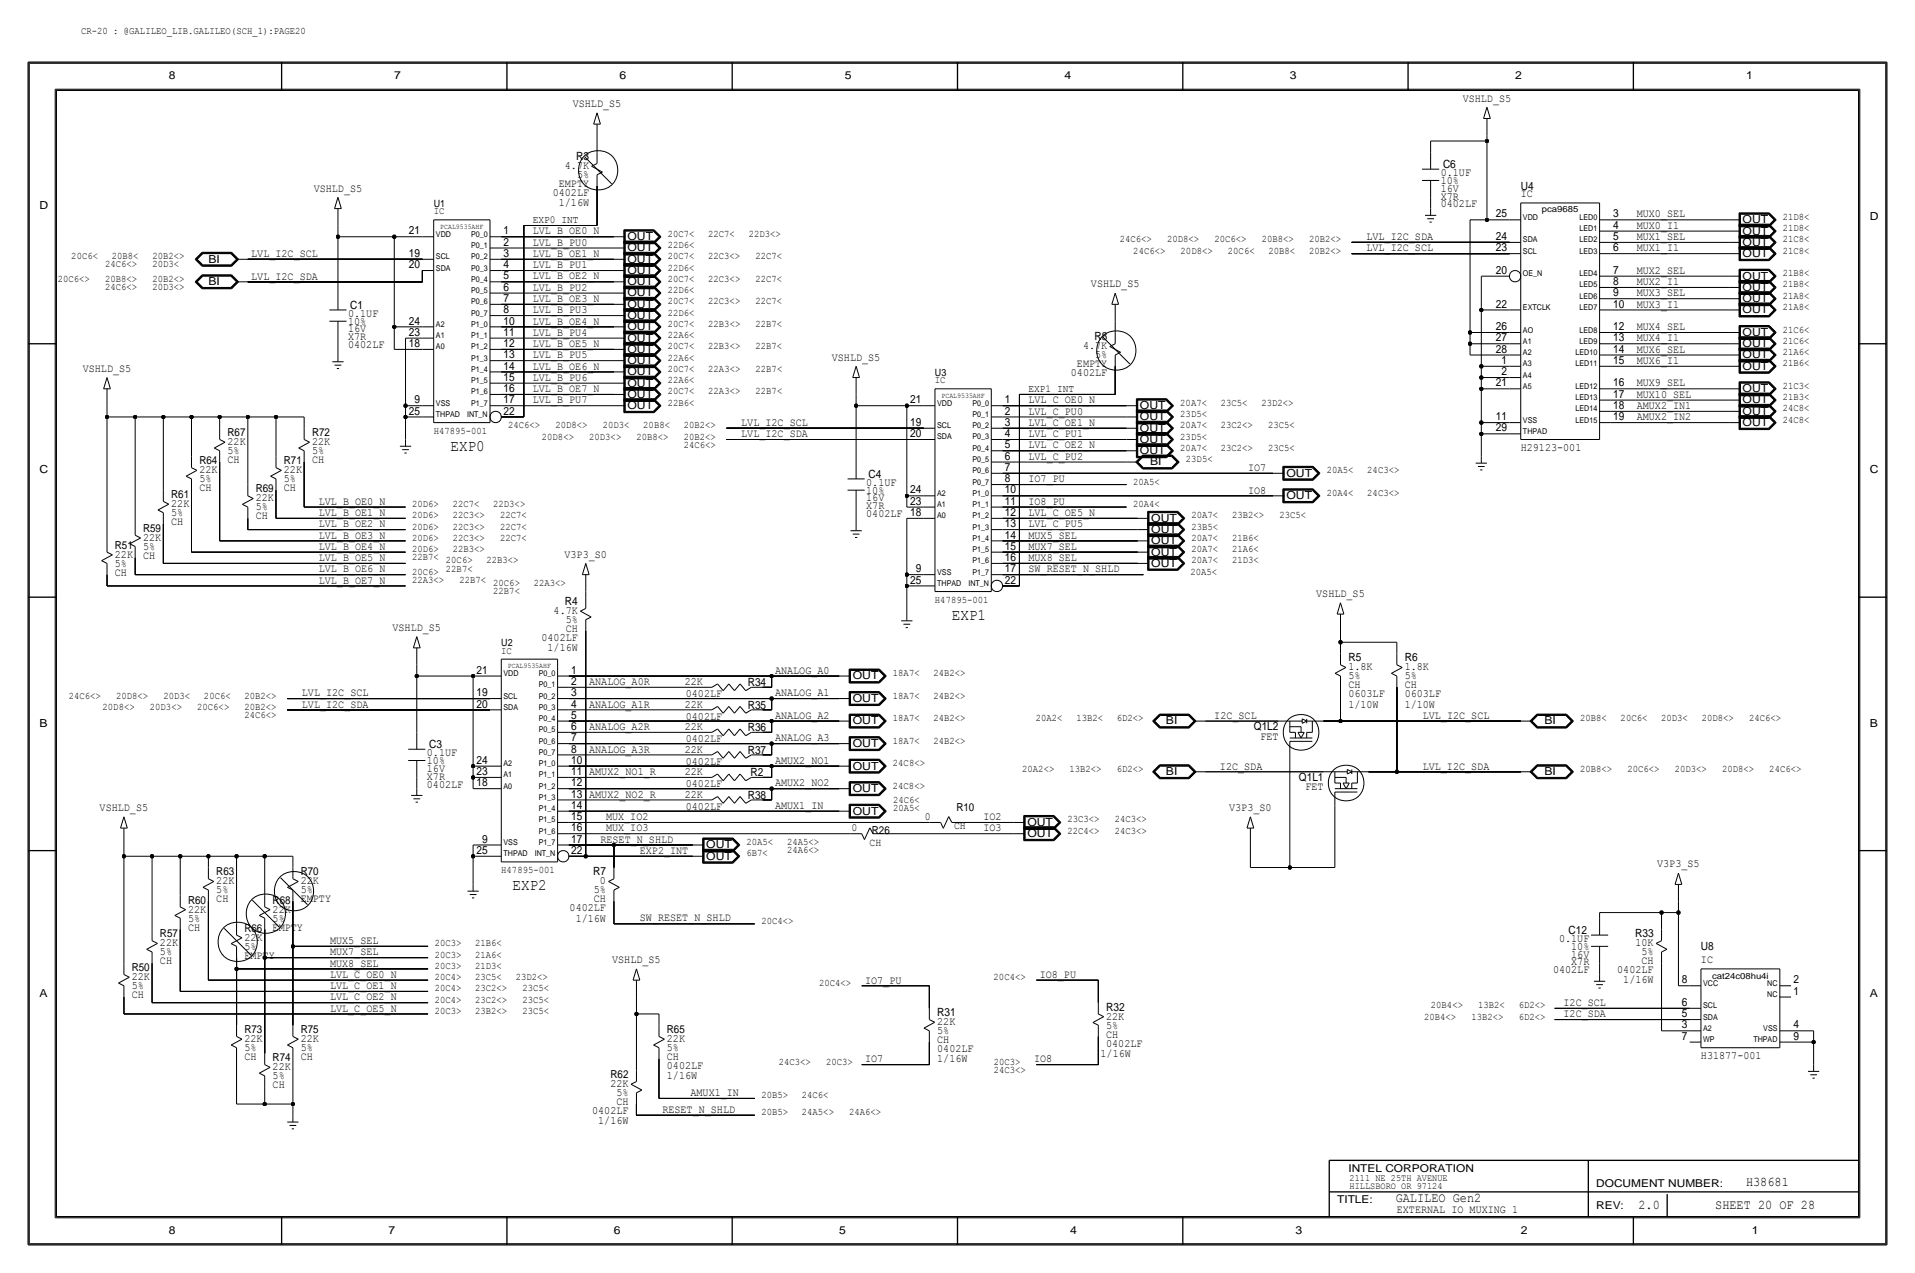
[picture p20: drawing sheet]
<svg xmlns="http://www.w3.org/2000/svg" width="432mm" height="287mm" viewBox="0 0 432 287" stroke-linecap="round" stroke-linejoin="round" font-family="sans-serif">
<defs><g id="words">
<g font-size="3.6">
<text x="101.6" y="101.7">EXP0</text>
<text x="214.6" y="139.8">EXP1</text>
<text x="115.6" y="200.7">EXP2</text>
</g>
<g font-size="3">
<text x="393.7" y="267.5">H38681</text>
<text x="314.7" y="271.1">GALILEO Gen2</text>
<text x="369.4" y="272.6">2.0</text>
<text x="386.8" y="272.6">SHEET 20 OF 28</text>
</g>
<g font-size="2.6">
<text x="329.8" y="22.9">VSHLD_S5</text>
<text x="129.1" y="24.2">VSHLD_S5</text>
<text x="127.4" y="38.1">4.7K</text>
<text x="129.9" y="36.1">R3</text>
<text x="130.1" y="40.2">5%</text>
<text x="324.9" y="39.7">0.1UF</text>
<text x="324.9" y="41.5">10%</text>
<text x="325.4" y="37.9">C6</text>
<text x="70.7" y="43.2">VSHLD_S5</text>
<text x="124.6" y="44.2">0402LF</text>
<text x="126" y="42.2">EMPTY</text>
<text x="126" y="46.5">1/16W</text>
<text x="324.9" y="43.2">16V</text>
<text x="324.9" y="45">X7R</text>
<text x="324.9" y="46.8">0402LF</text>
<text x="342.9" y="44.5">IC</text>
<text x="342.9" y="42.9">U4</text>
<text x="92.2" y="52.9">21</text>
<text x="113.5" y="52.9">1</text>
<text x="120.1" y="52.9">LVL_B_OE0_N</text>
<text x="337.3" y="49">25</text>
<text x="363.7" y="49">3</text>
<text x="363.7" y="51.6">4</text>
<text x="369.1" y="49">MUX0_SEL</text>
<text x="369.1" y="51.6">MUX0_I1</text>
<text x="56.6" y="57.9">LVL_I2C_SCL</text>
<text x="92.2" y="57.9">19</text>
<text x="113.5" y="57.9">3</text>
<text x="113.5" y="55.4">2</text>
<text x="120.1" y="57.9">LVL_B_OE1_N</text>
<text x="120.1" y="55.4">LVL_B_PU0</text>
<text x="308.1" y="56.7">LVL_I2C_SCL</text>
<text x="308.1" y="54.1">LVL_I2C_SDA</text>
<text x="337.3" y="56.7">23</text>
<text x="337.3" y="54.1">24</text>
<text x="363.7" y="54.1">5</text>
<text x="363.7" y="56.7">6</text>
<text x="369.1" y="54.1">MUX1_SEL</text>
<text x="369.1" y="56.7">MUX1_I1</text>
<text x="56.6" y="63">LVL_I2C_SDA</text>
<text x="92.2" y="60.5">20</text>
<text x="113.5" y="65.6">6</text>
<text x="113.5" y="63">5</text>
<text x="113.5" y="60.5">4</text>
<text x="120.1" y="65.6">LVL_B_PU2</text>
<text x="120.1" y="63">LVL_B_OE2_N</text>
<text x="120.1" y="60.5">LVL_B_PU1</text>
<text x="246" y="64.8">VSHLD_S5</text>
<text x="337.3" y="61.7">20</text>
<text x="363.7" y="61.7">7</text>
<text x="363.7" y="64.3">8</text>
<text x="369.1" y="61.7">MUX2_SEL</text>
<text x="369.1" y="64.3">MUX2_I1</text>
<text x="78.5" y="71.4">0.1UF</text>
<text x="79" y="69.6">C1</text>
<text x="113.5" y="70.6">8</text>
<text x="113.5" y="68.1">7</text>
<text x="120.1" y="70.6">LVL_B_PU3</text>
<text x="120.1" y="68.1">LVL_B_OE3_N</text>
<text x="337.3" y="69.4">22</text>
<text x="363.7" y="66.8">9</text>
<text x="363.7" y="69.4">10</text>
<text x="369.1" y="66.8">MUX3_SEL</text>
<text x="369.1" y="69.4">MUX3_I1</text>
<text x="78.5" y="76.7">X7R</text>
<text x="78.5" y="73.2">10%</text>
<text x="78.5" y="75">16V</text>
<text x="92.2" y="73.2">24</text>
<text x="92.2" y="75.7">23</text>
<text x="113.5" y="75.7">11</text>
<text x="113.5" y="73.2">10</text>
<text x="120.1" y="75.7">LVL_B_PU4</text>
<text x="120.1" y="73.2">LVL_B_OE4_N</text>
<text x="246.8" y="76.8">R8</text>
<text x="337.3" y="77">27</text>
<text x="337.3" y="74.4">26</text>
<text x="363.7" y="74.4">12</text>
<text x="363.7" y="77">13</text>
<text x="369.1" y="77">MUX4_I1</text>
<text x="369.1" y="74.5">MUX4_SEL</text>
<text x="18.7" y="83.9">VSHLD_S5</text>
<text x="78.5" y="78.5">0402LF</text>
<text x="92.2" y="78.3">18</text>
<text x="113.5" y="83.4">14</text>
<text x="113.5" y="80.8">13</text>
<text x="113.5" y="78.3">12</text>
<text x="120.1" y="83.3">LVL_B_OE6_N</text>
<text x="120.1" y="80.8">LVL_B_PU5</text>
<text x="120.1" y="78.3">LVL_B_OE5_N</text>
<text x="187.6" y="81.3">VSHLD_S5</text>
<text x="242.8" y="82.9">EMPTY</text>
<text x="244.2" y="78.8">4.7K</text>
<text x="246.9" y="80.8">5%</text>
<text x="337.3" y="79.5">28</text>
<text x="338.6" y="82.1">1</text>
<text x="363.7" y="79.5">14</text>
<text x="363.7" y="82.1">15</text>
<text x="369.1" y="79.5">MUX6_SEL</text>
<text x="369.1" y="82.1">MUX6_I1</text>
<text x="113.5" y="88.4">16</text>
<text x="113.5" y="85.9">15</text>
<text x="120.1" y="88.4">LVL_B_OE7_N</text>
<text x="120.1" y="85.9">LVL_B_PU6</text>
<text x="241.5" y="84.9">0402LF</text>
<text x="337.3" y="87.2">21</text>
<text x="338.6" y="84.6">2</text>
<text x="363.7" y="89.7">17</text>
<text x="363.7" y="87.1">16</text>
<text x="369.1" y="87.1">MUX9_SEL</text>
<text x="369.1" y="89.7">MUX10_SEL</text>
<text x="92.2" y="93.5">25</text>
<text x="93.5" y="91">9</text>
<text x="113.5" y="91">17</text>
<text x="113.5" y="93.5">22</text>
<text x="120.1" y="91">LVL_B_PU7</text>
<text x="205.2" y="91">21</text>
<text x="226.6" y="93.5">2</text>
<text x="226.6" y="91">1</text>
<text x="231.9" y="93.5">LVL_C_PU0</text>
<text x="231.9" y="91">LVL_C_OE0_N</text>
<text x="337.3" y="94.8">11</text>
<text x="363.7" y="92.2">18</text>
<text x="363.7" y="94.8">19</text>
<text x="369.1" y="92.2">AMUX2_IN1</text>
<text x="369.1" y="94.8">AMUX2_IN2</text>
<text x="51.3" y="100.4">22K</text>
<text x="70.4" y="100.4">22K</text>
<text x="167.1" y="98.6">LVL_I2C_SDA</text>
<text x="167.1" y="96">LVL_I2C_SCL</text>
<text x="205.2" y="98.6">20</text>
<text x="205.2" y="96">19</text>
<text x="226.6" y="101.1">5</text>
<text x="226.6" y="98.6">4</text>
<text x="226.6" y="96">3</text>
<text x="231.9" y="101.1">LVL_C_OE2_N</text>
<text x="231.9" y="98.6">LVL_C_PU1</text>
<text x="231.9" y="96.1">LVL_C_OE1_N</text>
<text x="337.3" y="97.3">29</text>
<text x="342.9" y="101.7">H29123-001</text>
<text x="45" y="106.7">22K</text>
<text x="51.3" y="102.4">5%</text>
<text x="51.3" y="104.4">CH</text>
<text x="64" y="106.7">22K</text>
<text x="70.4" y="104.4">CH</text>
<text x="70.4" y="102.4">5%</text>
<text x="195.8" y="107.7">C4</text>
<text x="226.6" y="106.2">7</text>
<text x="226.6" y="103.7">6</text>
<text x="231.9" y="103.7">LVL_C_PU2</text>
<text x="281.4" y="106.2">IO7</text>
<text x="45" y="110.8">CH</text>
<text x="45" y="108.8">5%</text>
<text x="57.7" y="113.1">22K</text>
<text x="64" y="110.8">CH</text>
<text x="64" y="108.8">5%</text>
<text x="71.9" y="113.8">LVL_B_OE0_N</text>
<text x="195.3" y="109.5">0.1UF</text>
<text x="195.3" y="111.3">10%</text>
<text x="195.3" y="113.1">16V</text>
<text x="205.2" y="111.3">24</text>
<text x="205.2" y="113.8">23</text>
<text x="226.6" y="113.8">11</text>
<text x="226.6" y="111.3">10</text>
<text x="226.6" y="108.7">8</text>
<text x="231.9" y="113.8">IO8_PU</text>
<text x="231.9" y="108.8">IO7_PU</text>
<text x="281.4" y="111.3">IO8</text>
<text x="38.6" y="116.4">5%</text>
<text x="38.6" y="118.4">CH</text>
<text x="38.6" y="114.4">22K</text>
<text x="57.7" y="117.1">CH</text>
<text x="57.7" y="115.1">5%</text>
<text x="71.9" y="118.9">LVL_B_OE2_N</text>
<text x="71.9" y="116.4">LVL_B_OE1_N</text>
<text x="195.3" y="114.9">X7R</text>
<text x="195.3" y="116.6">0402LF 18</text>
<text x="226.6" y="118.9">13</text>
<text x="226.6" y="116.4">12</text>
<text x="231.9" y="118.9">LVL_C_PU5</text>
<text x="231.9" y="116.4">LVL_C_OE5_N</text>
<text x="25.9" y="125.8">22K</text>
<text x="32.3" y="122">22K</text>
<text x="32.3" y="124">5%</text>
<text x="71.9" y="121.4">LVL_B_OE3_N</text>
<text x="71.9" y="124">LVL_B_OE4_N</text>
<text x="127.3" y="125.8">V3P3_S0</text>
<text x="226.6" y="124">15</text>
<text x="226.6" y="121.4">14</text>
<text x="231.9" y="124">MUX7_SEL</text>
<text x="231.9" y="121.5">MUX5_SEL</text>
<text x="25.9" y="129.8">CH</text>
<text x="25.9" y="127.8">5%</text>
<text x="32.3" y="126">CH</text>
<text x="71.9" y="131.6">LVL_B_OE7_N</text>
<text x="71.9" y="129.1">LVL_B_OE6_N</text>
<text x="71.9" y="126.5">LVL_B_OE5_N</text>
<text x="205.2" y="131.6">25</text>
<text x="206.5" y="129.1">9</text>
<text x="226.6" y="129.1">17</text>
<text x="226.6" y="126.5">16</text>
<text x="226.6" y="131.6">22</text>
<text x="231.9" y="129.1">SW_RESET_N_SHLD</text>
<text x="231.9" y="126.5">MUX8_SEL</text>
<text x="127.4" y="136.4">R4</text>
<text x="296.8" y="134.7">VSHLD_S5</text>
<text x="88.5" y="142.3">VSHLD_S5</text>
<text x="124.8" y="138.5">4.7K</text>
<text x="127.6" y="142.5">CH</text>
<text x="127.6" y="140.5">5%</text>
<text x="122.1" y="144.6">0402LF</text>
<text x="123.5" y="146.9">1/16W</text>
<text x="304" y="149.1">R5</text>
<text x="316.7" y="149.1">R6</text>
<text x="107.4" y="151.9">21</text>
<text x="128.8" y="154.5">2</text>
<text x="128.8" y="151.9">1</text>
<text x="132.8" y="154.5">ANALOG_A0R</text>
<text x="154.4" y="154.5">22K</text>
<text x="168.6" y="154.7">R34</text>
<text x="174.8" y="151.9">ANALOG_A0</text>
<text x="304" y="155.2">CH</text>
<text x="304" y="153.2">5%</text>
<text x="304" y="151.2">1.8K</text>
<text x="316.7" y="155.2">CH</text>
<text x="316.7" y="153.2">5%</text>
<text x="316.7" y="151.2">1.8K</text>
<text x="68.1" y="159.5">LVL_I2C_SDA</text>
<text x="68.1" y="157">LVL_I2C_SCL</text>
<text x="107.4" y="159.6">20</text>
<text x="107.4" y="157">19</text>
<text x="128.8" y="159.6">4</text>
<text x="128.8" y="157">3</text>
<text x="132.8" y="159.5">ANALOG_A1R</text>
<text x="154.4" y="159.6">22K</text>
<text x="154.6" y="157.3">0402LF</text>
<text x="168.6" y="159.8">R35</text>
<text x="174.8" y="157">ANALOG_A1</text>
<text x="304" y="157.3">0603LF</text>
<text x="304" y="159.6">1/10W</text>
<text x="316.7" y="157.3">0603LF</text>
<text x="316.7" y="159.6">1/10W</text>
<text x="128.8" y="167.2">7</text>
<text x="128.8" y="164.6">6</text>
<text x="128.8" y="162.1">5</text>
<text x="132.8" y="164.6">ANALOG_A2R</text>
<text x="154.4" y="164.6">22K</text>
<text x="154.6" y="162.3">0402LF</text>
<text x="154.6" y="167.4">0402LF</text>
<text x="168.6" y="164.9">R36</text>
<text x="174.8" y="162.1">ANALOG_A2</text>
<text x="174.8" y="167.2">ANALOG_A3</text>
<text x="273.8" y="162.1">I2C_SCL</text>
<text x="282.7" y="164.6">Q1L2</text>
<text x="284.2" y="166.8">FET</text>
<text x="320.8" y="162.1">LVL_I2C_SCL</text>
<text x="96.3" y="172.3">10%</text>
<text x="96.3" y="170.5">0.1UF</text>
<text x="96.8" y="168.7">C3</text>
<text x="107.4" y="172.3">24</text>
<text x="128.8" y="172.3">10</text>
<text x="128.8" y="169.7">8</text>
<text x="132.8" y="169.7">ANALOG_A3R</text>
<text x="154.4" y="169.7">22K</text>
<text x="154.6" y="172.5">0402LF</text>
<text x="168.6" y="170">R37</text>
<text x="174.8" y="172.3">AMUX2_NO1</text>
<text x="275.1" y="173.5">I2C_SDA</text>
<text x="320.8" y="173.5">LVL_I2C_SDA</text>
<text x="96.3" y="175.8">X7R</text>
<text x="96.3" y="174">16V</text>
<text x="96.3" y="177.6">0402LF</text>
<text x="107.4" y="177.3">18</text>
<text x="107.4" y="174.8">23</text>
<text x="128.8" y="179.9">13</text>
<text x="128.8" y="177.3">12</text>
<text x="128.8" y="174.8">11</text>
<text x="132.8" y="179.9">AMUX2_NO2_R</text>
<text x="132.8" y="174.8">AMUX2_NO1_R</text>
<text x="154.4" y="174.8">22K</text>
<text x="154.4" y="179.9">22K</text>
<text x="154.6" y="177.6">0402LF</text>
<text x="169.2" y="175.1">R2</text>
<text x="174.8" y="177.3">AMUX2_NO2</text>
<text x="292.9" y="176.1">Q1L1</text>
<text x="294.3" y="178.2">FET</text>
<text x="22.5" y="182.9">VSHLD_S5</text>
<text x="128.8" y="185">15</text>
<text x="128.8" y="182.4">14</text>
<text x="136.7" y="184.9">MUX_IO2</text>
<text x="154.6" y="182.7">0402LF</text>
<text x="168.6" y="180.1">R38</text>
<text x="174.8" y="182.4">AMUX1_IN</text>
<text x="221.7" y="184.9">IO2</text>
<text x="277.2" y="182.9">V3P3_S0</text>
<text x="108.7" y="190">9</text>
<text x="128.8" y="190">17</text>
<text x="128.8" y="187.5">16</text>
<text x="135.4" y="190">RESET_N_SHLD</text>
<text x="136.7" y="187.5">MUX_IO3</text>
<text x="221.7" y="187.5">IO3</text>
<text x="107.4" y="192.6">25</text>
<text x="128.8" y="192.6">22</text>
<text x="133.7" y="197.4">R7</text>
<text x="144.3" y="192.6">EXP2_INT</text>
<text x="373.7" y="195.6">V3P3_S5</text>
<text x="48.8" y="203.5">CH</text>
<text x="48.8" y="201.5">5%</text>
<text x="48.8" y="199.4">22K</text>
<text x="67.8" y="199.4">22K</text>
<text x="67.8" y="201.5">5%</text>
<text x="67.8" y="203.5">EMPTY</text>
<text x="133.9" y="201.5">5%</text>
<text x="133.9" y="203.5">CH</text>
<text x="135.3" y="199.4">0</text>
<text x="42.4" y="205.8">22K</text>
<text x="42.4" y="209.9">CH</text>
<text x="42.4" y="207.8">5%</text>
<text x="61.5" y="205.8">22K</text>
<text x="61.5" y="207.8">5%</text>
<text x="61.5" y="209.9">EMPTY</text>
<text x="128.4" y="205.5">0402LF</text>
<text x="129.8" y="207.8">1/16W</text>
<text x="144.3" y="207.8">SW_RESET_N_SHLD</text>
<text x="36.1" y="213.4">22K</text>
<text x="36.1" y="215.4">5%</text>
<text x="55.1" y="212.1">22K</text>
<text x="55.1" y="214.2">5%</text>
<text x="74.4" y="215.4">MUX7_SEL</text>
<text x="74.4" y="212.9">MUX5_SEL</text>
<text x="351.6" y="212.4">0.1UF</text>
<text x="353.7" y="210.6">C12</text>
<text x="354.3" y="214.2">10%</text>
<text x="354.3" y="215.9">16V</text>
<text x="368.7" y="211.4">R33</text>
<text x="368.8" y="213.4">10K</text>
<text x="370.1" y="215.4">5%</text>
<text x="383.5" y="214.3">U8</text>
<text x="29.7" y="221">22K</text>
<text x="36.1" y="217.5">CH</text>
<text x="55.1" y="216.2">EMPTY</text>
<text x="74.4" y="220.5">LVL_C_OE0_N</text>
<text x="74.4" y="218">MUX8_SEL</text>
<text x="138" y="217.2">VSHLD_S5</text>
<text x="195.1" y="221.8">IO7_PU</text>
<text x="234.4" y="220.5">IO8_PU</text>
<text x="350.2" y="219.5">0402LF</text>
<text x="354.3" y="217.7">X7R</text>
<text x="364.7" y="219.5">0402LF</text>
<text x="366" y="221.8">1/16W</text>
<text x="370.1" y="217.5">CH</text>
<text x="379.2" y="221.8">8</text>
<text x="383.5" y="217.2">IC</text>
<text x="404.4" y="221.8">2</text>
<text x="29.7" y="225.1">CH</text>
<text x="29.7" y="223.1">5%</text>
<text x="74.4" y="225.6">LVL_C_OE2_N</text>
<text x="74.4" y="223.1">LVL_C_OE1_N</text>
<text x="249.4" y="227.9">R32</text>
<text x="352.6" y="226.9">I2C_SCL</text>
<text x="379.2" y="226.8">6</text>
<text x="404.4" y="224.3">1</text>
<text x="74.4" y="228.1">LVL_C_OE5_N</text>
<text x="211.3" y="231.2">22K</text>
<text x="211.3" y="233.2">5%</text>
<text x="211.3" y="229.2">R31</text>
<text x="249.4" y="234">CH</text>
<text x="249.4" y="231.9">5%</text>
<text x="249.4" y="229.9">22K</text>
<text x="352.6" y="229.4">I2C_SDA</text>
<text x="379.2" y="231.9">3</text>
<text x="379.2" y="229.4">5</text>
<text x="404.4" y="231.9">4</text>
<text x="55.1" y="235">22K</text>
<text x="55.1" y="237">5%</text>
<text x="55.1" y="239.1">CH</text>
<text x="67.8" y="235">22K</text>
<text x="67.8" y="239.1">CH</text>
<text x="67.8" y="237">5%</text>
<text x="150.4" y="237">5%</text>
<text x="150.4" y="235">22K</text>
<text x="150.4" y="239.1">CH</text>
<text x="195.1" y="239.6">IO7</text>
<text x="211.3" y="235.3">CH</text>
<text x="211.3" y="239.6">1/16W</text>
<text x="211.3" y="237.3">0402LF</text>
<text x="233.2" y="239.6">IO8</text>
<text x="248.2" y="238.3">1/16W</text>
<text x="249.4" y="236">0402LF</text>
<text x="379.2" y="234.5">7</text>
<text x="383.5" y="238.8">H31877-001</text>
<text x="404.4" y="234.5">9</text>
<text x="61.5" y="241.3">22K</text>
<text x="61.5" y="245.4">CH</text>
<text x="61.5" y="243.4">5%</text>
<text x="137.6" y="245.2">22K</text>
<text x="150.4" y="243.4">1/16W</text>
<text x="150.4" y="241.1">0402LF</text>
<text x="133.5" y="251.3">0402LF</text>
<text x="139" y="249.2">CH</text>
<text x="139" y="247.2">5%</text>
<text x="149.4" y="251">RESET_N_SHLD</text>
<text x="155.7" y="247.2">AMUX1_IN</text>
<text x="134.9" y="253.5">1/16W</text>
<text x="315" y="273.6">EXTERNAL IO MUXING 1</text>
</g>
<g font-size="2.5">
<text x="38.1" y="17.8">8</text>
<text x="88.9" y="17.8">7</text>
<text x="139.7" y="17.8">6</text>
<text x="190.5" y="17.8">5</text>
<text x="240" y="17.8">4</text>
<text x="290.8" y="17.8">3</text>
<text x="341.6" y="17.8">2</text>
<text x="393.7" y="17.8">1</text>
<text x="8.9" y="47">D</text>
<text x="392.9" y="52.9">OUT</text>
<text x="392.9" y="50.3">OUT</text>
<text x="421.6" y="49.6">D</text>
<text x="47" y="59.2">BI</text>
<text x="141.5" y="56.7">OUT</text>
<text x="141.5" y="59.2">OUT</text>
<text x="141.5" y="54.2">OUT</text>
<text x="392.9" y="55.4">OUT</text>
<text x="392.9" y="58">OUT</text>
<text x="47" y="64.3">BI</text>
<text x="141.5" y="61.8">OUT</text>
<text x="141.5" y="64.3">OUT</text>
<text x="392.9" y="65.6">OUT</text>
<text x="392.9" y="63">OUT</text>
<text x="141.5" y="66.9">OUT</text>
<text x="141.5" y="69.4">OUT</text>
<text x="141.5" y="71.9">OUT</text>
<text x="392.9" y="68.1">OUT</text>
<text x="392.9" y="70.7">OUT</text>
<text x="141.5" y="74.5">OUT</text>
<text x="141.5" y="77">OUT</text>
<text x="392.9" y="75.7">OUT</text>
<text x="141.5" y="79.6">OUT</text>
<text x="141.5" y="82.1">OUT</text>
<text x="392.9" y="78.3">OUT</text>
<text x="392.9" y="80.8">OUT</text>
<text x="392.9" y="83.4">OUT</text>
<text x="141.5" y="87.2">OUT</text>
<text x="141.5" y="89.7">OUT</text>
<text x="141.5" y="84.6">OUT</text>
<text x="392.9" y="88.4">OUT</text>
<text x="141.5" y="92.3">OUT</text>
<text x="257" y="94.8">OUT</text>
<text x="257" y="92.3">OUT</text>
<text x="392.9" y="93.5">OUT</text>
<text x="392.9" y="91">OUT</text>
<text x="51.3" y="98.3">R67</text>
<text x="70.4" y="98.3">R72</text>
<text x="257" y="99.9">OUT</text>
<text x="257" y="97.3">OUT</text>
<text x="392.9" y="96.1">OUT</text>
<text x="8.9" y="106.7">C</text>
<text x="45" y="104.7">R64</text>
<text x="64" y="104.7">R71</text>
<text x="257" y="102.4">OUT</text>
<text x="259.3" y="105">BI</text>
<text x="290.1" y="107.5">OUT</text>
<text x="421.6" y="106.7">C</text>
<text x="38.6" y="112.3">R61</text>
<text x="57.7" y="111">R69</text>
<text x="290.1" y="112.6">OUT</text>
<text x="32.3" y="119.9">R59</text>
<text x="259.6" y="117.7">OUT</text>
<text x="25.9" y="123.7">R51</text>
<text x="259.6" y="120.2">OUT</text>
<text x="259.6" y="125.3">OUT</text>
<text x="259.6" y="122.7">OUT</text>
<text x="259.6" y="127.8">OUT</text>
<text x="192.3" y="153.2">OUT</text>
<text x="192.3" y="158.3">OUT</text>
<text x="8.9" y="163.9">B</text>
<text x="192.3" y="163.4">OUT</text>
<text x="262.9" y="163.4">BI</text>
<text x="348.2" y="163.4">BI</text>
<text x="421.6" y="163.9">B</text>
<text x="192.3" y="173.5">OUT</text>
<text x="192.3" y="168.5">OUT</text>
<text x="192.3" y="178.6">OUT</text>
<text x="262.9" y="174.8">BI</text>
<text x="348.2" y="174.8">BI</text>
<text x="192.3" y="183.7">OUT</text>
<text x="208.5" y="185">0</text>
<text x="215.6" y="182.9">R10</text>
<text x="159.3" y="191.3">OUT</text>
<text x="192" y="187.5">0</text>
<text x="196.1" y="190.7">CH</text>
<text x="196.6" y="188">R26</text>
<text x="215.1" y="186.9">CH</text>
<text x="231.6" y="188.8">OUT</text>
<text x="231.6" y="186.2">OUT</text>
<text x="48.8" y="197.4">R63</text>
<text x="67.8" y="197.4">R70</text>
<text x="159.3" y="193.9">OUT</text>
<text x="42.4" y="203.8">R60</text>
<text x="61.5" y="203.8">R68</text>
<text x="36.1" y="211.4">R57</text>
<text x="55.1" y="210.1">R66</text>
<text x="29.7" y="219">R50</text>
<text x="8.9" y="224.8">A</text>
<text x="421.6" y="224.8">A</text>
<text x="55.1" y="233">R73</text>
<text x="67.8" y="233">R75</text>
<text x="150.4" y="233">R65</text>
<text x="61.5" y="239.3">R74</text>
<text x="137.7" y="243.1">R62</text>
<text x="38.1" y="278.2">8</text>
<text x="87.6" y="278.2">7</text>
<text x="138.4" y="278.2">6</text>
<text x="189.2" y="278.2">5</text>
<text x="241.3" y="278.2">4</text>
<text x="292.1" y="278.2">3</text>
<text x="342.9" y="278.2">2</text>
<text x="395" y="278.2">1</text>
</g>
<g font-size="2.4">
<text x="120.1" y="50.3">EXP0_INT</text>
<text x="231.9" y="88.4">EXP1_INT</text>
<text x="304" y="264.2">INTEL CORPORATION</text>
<text x="359.9" y="267.8">DOCUMENT NUMBER:</text>
<text x="301.5" y="271.3">TITLE:</text>
<text x="359.9" y="272.6">REV:</text>
</g>
<g font-size="2.3">
<text x="18.3" y="7.7">CR-20 : @GALILEO_LIB.GALILEO(SCH_1):PAGE20</text>
<text x="97.8" y="46.7">U1</text>
<text x="97.8" y="48.3">IC</text>
<text x="150.6" y="53.4">20C7&lt;</text>
<text x="159.7" y="53.4">22C7&lt;</text>
<text x="168.8" y="53.4">22D3&lt;&gt;</text>
<text x="402" y="49.6">21D8&lt;</text>
<text x="402" y="52.1">21D8&lt;</text>
<text x="16.1" y="58.5">20C6&lt;</text>
<text x="25.2" y="58.5">20B8&lt;</text>
<text x="34.4" y="58.5">20B2&lt;&gt;</text>
<text x="150.5" y="55.9">22D6&lt;</text>
<text x="150.6" y="58.5">20C7&lt;</text>
<text x="159.7" y="58.5">22C3&lt;&gt;</text>
<text x="170.4" y="58.5">22C7&lt;</text>
<text x="252.5" y="54.7">24C6&lt;&gt;</text>
<text x="255.5" y="57.2">24C6&lt;&gt;</text>
<text x="263.2" y="54.7">20D8&lt;&gt;</text>
<text x="266.2" y="57.2">20D8&lt;&gt;</text>
<text x="273.8" y="54.7">20C6&lt;&gt;</text>
<text x="276.9" y="57.2">20C6&lt;</text>
<text x="284.5" y="54.7">20B8&lt;&gt;</text>
<text x="286" y="57.2">20B8&lt;</text>
<text x="295.2" y="57.2">20B2&lt;&gt;</text>
<text x="295.2" y="54.7">20B2&lt;&gt;</text>
<text x="402" y="54.7">21C8&lt;</text>
<text x="402" y="57.2">21C8&lt;</text>
<text x="13" y="63.6">20C6&lt;&gt;</text>
<text x="23.7" y="63.6">20B8&lt;&gt;</text>
<text x="23.7" y="65.4">24C6&lt;&gt;</text>
<text x="23.7" y="60.3">24C6&lt;&gt;</text>
<text x="34.4" y="63.6">20B2&lt;&gt;</text>
<text x="34.4" y="65.4">20D3&lt;&gt;</text>
<text x="34.4" y="60.3">20D3&lt;</text>
<text x="150.6" y="61">22D6&lt;</text>
<text x="150.6" y="63.6">20C7&lt;</text>
<text x="159.7" y="63.6">22C3&lt;&gt;</text>
<text x="170.4" y="63.6">22C7&lt;</text>
<text x="402" y="62.3">21B8&lt;</text>
<text x="402" y="64.8">21B8&lt;</text>
<text x="150.6" y="66.1">22D6&lt;</text>
<text x="150.6" y="71.2">22D6&lt;</text>
<text x="150.6" y="68.6">20C7&lt;</text>
<text x="159.7" y="68.6">22C3&lt;&gt;</text>
<text x="170.4" y="68.6">22C7&lt;</text>
<text x="402" y="67.4">21A8&lt;</text>
<text x="402" y="69.9">21A8&lt;</text>
<text x="150.6" y="76.3">22A6&lt;</text>
<text x="150.6" y="73.7">20C7&lt;</text>
<text x="159.7" y="73.7">22B3&lt;&gt;</text>
<text x="170.4" y="73.7">22B7&lt;</text>
<text x="402" y="75">21C6&lt;</text>
<text x="402" y="77.5">21C6&lt;</text>
<text x="150.6" y="81.3">22A6&lt;</text>
<text x="150.6" y="78.8">20C7&lt;</text>
<text x="150.6" y="83.9">20C7&lt;</text>
<text x="159.7" y="78.8">22B3&lt;&gt;</text>
<text x="159.7" y="83.9">22A3&lt;&gt;</text>
<text x="170.4" y="78.8">22B7&lt;</text>
<text x="170.4" y="83.9">22B7&lt;</text>
<text x="402" y="80.1">21A6&lt;</text>
<text x="402" y="82.6">21B6&lt;</text>
<text x="150.6" y="86.4">22A6&lt;</text>
<text x="150.6" y="89">20C7&lt;</text>
<text x="159.7" y="89">22A3&lt;&gt;</text>
<text x="170.4" y="89">22B7&lt;</text>
<text x="210.8" y="84.8">U3</text>
<text x="210.8" y="86.4">IC</text>
<text x="402" y="87.7">21C3&lt;</text>
<text x="150.6" y="91.5">22B6&lt;</text>
<text x="266.1" y="94">23D5&lt;</text>
<text x="266.1" y="91.5">20A7&lt;</text>
<text x="275.3" y="91.5">23C5&lt;</text>
<text x="284.4" y="91.5">23D2&lt;&gt;</text>
<text x="402" y="90.2">21B3&lt;</text>
<text x="402" y="92.8">24C8&lt;</text>
<text x="402" y="95.3">24C8&lt;</text>
<text x="97.8" y="97.8">H47895-001</text>
<text x="114.6" y="96.6">24C6&lt;&gt;</text>
<text x="122.2" y="99.1">20D8&lt;&gt;</text>
<text x="125.2" y="96.6">20D8&lt;&gt;</text>
<text x="132.9" y="99.1">20D3&lt;&gt;</text>
<text x="135.9" y="96.6">20D3&lt;</text>
<text x="143.5" y="99.1">20B8&lt;&gt;</text>
<text x="145.1" y="96.6">20B8&lt;</text>
<text x="154.2" y="99.1">20B2&lt;&gt;</text>
<text x="154.2" y="100.9">24C6&lt;&gt;</text>
<text x="154.2" y="96.6">20B2&lt;&gt;</text>
<text x="266.1" y="99.1">23D5&lt;</text>
<text x="266.1" y="96.6">20A7&lt;</text>
<text x="266.1" y="101.7">20A7&lt;</text>
<text x="275.3" y="96.6">23C2&lt;&gt;</text>
<text x="275.3" y="101.7">23C2&lt;&gt;</text>
<text x="285.9" y="96.6">23C5&lt;</text>
<text x="286" y="101.7">23C5&lt;</text>
<text x="267.4" y="104.2">23D5&lt;</text>
<text x="299.2" y="106.7">20A5&lt;</text>
<text x="308.3" y="106.7">24C3&lt;&gt;</text>
<text x="255.5" y="109.3">20A5&lt;</text>
<text x="299.2" y="111.8">20A4&lt;</text>
<text x="308.3" y="111.8">24C3&lt;&gt;</text>
<text x="92.9" y="114.4">20D6&gt;</text>
<text x="92.9" y="116.9">20D6&gt;</text>
<text x="92.9" y="119.4">20D6&gt;</text>
<text x="102.1" y="114.4">22C7&lt;</text>
<text x="102.1" y="116.9">22C3&lt;&gt;</text>
<text x="102.1" y="119.4">22C3&lt;&gt;</text>
<text x="111.2" y="114.4">22D3&lt;&gt;</text>
<text x="112.7" y="116.9">22C7&lt;</text>
<text x="112.7" y="119.4">22C7&lt;</text>
<text x="255.5" y="114.4">20A4&lt;</text>
<text x="268.7" y="119.4">23B5&lt;</text>
<text x="268.7" y="116.9">20A7&lt;</text>
<text x="277.8" y="116.9">23B2&lt;&gt;</text>
<text x="288.5" y="116.9">23C5&lt;</text>
<text x="92.9" y="124.5">20D6&gt;</text>
<text x="92.9" y="122">20D6&gt;</text>
<text x="102.1" y="124.5">22B3&lt;&gt;</text>
<text x="102.1" y="122">22C3&lt;&gt;</text>
<text x="112.7" y="122">22C7&lt;</text>
<text x="268.7" y="124.5">20A7&lt;</text>
<text x="268.7" y="122">20A7&lt;</text>
<text x="277.8" y="124.5">21A6&lt;</text>
<text x="277.8" y="122">21B6&lt;</text>
<text x="92.9" y="129.6">20C6&gt;</text>
<text x="92.9" y="131.4">22A3&lt;&gt;</text>
<text x="92.9" y="126.3">22B7&lt;</text>
<text x="100.6" y="127.1">20C6&gt;</text>
<text x="100.6" y="128.9">22B7&lt;</text>
<text x="103.6" y="131.4">22B7&lt;</text>
<text x="109.7" y="127.1">22B3&lt;&gt;</text>
<text x="268.4" y="129.6">20A5&lt;</text>
<text x="268.7" y="127.1">20A7&lt;</text>
<text x="277.8" y="127.1">21D3&lt;</text>
<text x="111.2" y="132.1">20C6&gt;</text>
<text x="111.2" y="134">22B7&lt;</text>
<text x="120.4" y="132.1">22A3&lt;&gt;</text>
<text x="210.8" y="135.9">H47895-001</text>
<text x="113" y="147.4">IC</text>
<text x="113" y="145.7">U2</text>
<text x="201.3" y="152.5">18A7&lt;</text>
<text x="210.5" y="152.5">24B2&lt;&gt;</text>
<text x="15.5" y="157.5">24C6&lt;&gt;</text>
<text x="23.1" y="160.1">20D8&lt;&gt;</text>
<text x="26.2" y="157.5">20D8&lt;&gt;</text>
<text x="33.8" y="160.1">20D3&lt;&gt;</text>
<text x="36.9" y="157.5">20D3&lt;</text>
<text x="44.5" y="160.1">20C6&lt;&gt;</text>
<text x="46" y="157.5">20C6&lt;</text>
<text x="55.1" y="160.1">20B2&lt;&gt;</text>
<text x="55.1" y="161.9">24C6&lt;&gt;</text>
<text x="55.1" y="157.5">20B2&lt;&gt;</text>
<text x="201.3" y="157.5">18A7&lt;</text>
<text x="210.5" y="157.5">24B2&lt;&gt;</text>
<text x="201.3" y="167.7">18A7&lt;</text>
<text x="201.3" y="162.6">18A7&lt;</text>
<text x="210.5" y="167.7">24B2&lt;&gt;</text>
<text x="210.5" y="162.6">24B2&lt;&gt;</text>
<text x="233.6" y="162.6">20A2&lt;</text>
<text x="242.7" y="162.6">13B2&lt;</text>
<text x="251.8" y="162.6">6D2&lt;&gt;</text>
<text x="356.3" y="162.6">20B8&lt;</text>
<text x="365.4" y="162.6">20C6&lt;</text>
<text x="374.6" y="162.6">20D3&lt;</text>
<text x="383.7" y="162.6">20D8&lt;&gt;</text>
<text x="394.4" y="162.6">24C6&lt;&gt;</text>
<text x="201.3" y="172.8">24C8&lt;&gt;</text>
<text x="201.3" y="177.9">24C8&lt;&gt;</text>
<text x="230.5" y="174">20A2&lt;&gt;</text>
<text x="241.2" y="174">13B2&lt;&gt;</text>
<text x="251.8" y="174">6D2&lt;&gt;</text>
<text x="356.3" y="174">20B8&lt;&gt;</text>
<text x="366.9" y="174">20C6&lt;&gt;</text>
<text x="377.6" y="174">20D3&lt;&gt;</text>
<text x="388.3" y="174">20D8&lt;&gt;</text>
<text x="399" y="174">24C6&lt;&gt;</text>
<text x="201.4" y="182.9">20A5&lt;</text>
<text x="201.4" y="181.1">24C6&lt;</text>
<text x="240.7" y="185.5">23C3&lt;&gt;</text>
<text x="251.4" y="185.5">24C3&lt;&gt;</text>
<text x="168.3" y="190.6">20A5&lt;</text>
<text x="177.5" y="190.6">24A5&lt;&gt;</text>
<text x="240.7" y="188">22C4&lt;&gt;</text>
<text x="251.4" y="188">24C3&lt;&gt;</text>
<text x="113" y="196.9">H47895-001</text>
<text x="168.3" y="193.1">6B7&lt;</text>
<text x="177.5" y="192.4">24A6&lt;&gt;</text>
<text x="171.7" y="208.3">20C4&lt;&gt;</text>
<text x="98" y="216">20C3&gt;</text>
<text x="98" y="213.4">20C3&gt;</text>
<text x="107.2" y="216">21A6&lt;</text>
<text x="107.2" y="213.4">21B6&lt;</text>
<text x="98" y="218.5">20C3&gt;</text>
<text x="98" y="221">20C4&gt;</text>
<text x="107.2" y="218.5">21D3&lt;</text>
<text x="107.2" y="221">23C5&lt;</text>
<text x="116.3" y="221">23D2&lt;&gt;</text>
<text x="224.1" y="221">20C4&lt;&gt;</text>
<text x="98" y="226.1">20C4&gt;</text>
<text x="98" y="223.6">20C4&gt;</text>
<text x="107.2" y="226.1">23C2&lt;&gt;</text>
<text x="107.2" y="223.6">23C2&lt;&gt;</text>
<text x="117.8" y="226.1">23C5&lt;</text>
<text x="117.8" y="223.6">23C5&lt;</text>
<text x="184.7" y="222.3">20C4&lt;&gt;</text>
<text x="322.7" y="227.4">20B4&lt;&gt;</text>
<text x="333.3" y="227.4">13B2&lt;</text>
<text x="342.5" y="227.4">6D2&lt;&gt;</text>
<text x="98" y="228.7">20C3&gt;</text>
<text x="107.2" y="228.7">23B2&lt;&gt;</text>
<text x="117.8" y="228.7">23C5&lt;</text>
<text x="321.1" y="229.9">20B4&lt;&gt;</text>
<text x="331.8" y="229.9">13B2&lt;&gt;</text>
<text x="342.5" y="229.9">6D2&lt;&gt;</text>
<text x="175.6" y="240.1">24C3&lt;&gt;</text>
<text x="186.3" y="240.1">20C3&gt;</text>
<text x="224.1" y="240.1">20C3&gt;</text>
<text x="224.1" y="241.9">24C3&lt;&gt;</text>
<text x="171.7" y="247.7">20B5&gt;</text>
<text x="171.7" y="251.5">20B5&gt;</text>
<text x="180.8" y="247.7">24C6&lt;</text>
<text x="180.8" y="251.5">24A5&lt;&gt;</text>
<text x="191.5" y="251.5">24A6&lt;&gt;</text>
</g>
<g font-size="2.2">
<text x="304.3" y="266.2">2111 NE 25TH AVENUE</text>
<text x="304.3" y="268">HILLSBORO OR 97124</text>
</g>
<g font-size="2">
<text x="347.7" y="47.9">pca9685</text>
<text x="386" y="220.8">cat24c08hu4i</text>
</g>
<g font-size="1.8">
<text x="98.3" y="53.4">VDD</text>
<text x="106.2" y="53.4">P0_0</text>
<text x="343.4" y="49.6">VDD</text>
<text x="356.1" y="49.6">LED0</text>
<text x="356.1" y="52.1">LED1</text>
<text x="98.3" y="58.5">SCL</text>
<text x="106.2" y="58.5">P0_2</text>
<text x="106.2" y="55.9">P0_1</text>
<text x="343.4" y="57.2">SCL</text>
<text x="343.4" y="54.7">SDA</text>
<text x="356.1" y="54.7">LED2</text>
<text x="356.1" y="57.2">LED3</text>
<text x="98.3" y="61">SDA</text>
<text x="106.2" y="63.5">P0_4</text>
<text x="106.2" y="61">P0_3</text>
<text x="343.4" y="62.3">OE_N</text>
<text x="356.1" y="62.3">LED4</text>
<text x="356.1" y="64.8">LED5</text>
<text x="106.2" y="71.2">P0_7</text>
<text x="106.2" y="68.6">P0_6</text>
<text x="106.2" y="66.1">P0_5</text>
<text x="343.4" y="69.9">EXTCLK</text>
<text x="356.1" y="67.4">LED6</text>
<text x="356.1" y="69.9">LED7</text>
<text x="98.3" y="73.7">A2</text>
<text x="98.3" y="76.3">A1</text>
<text x="106.2" y="76.2">P1_1</text>
<text x="106.2" y="73.7">P1_0</text>
<text x="343.4" y="75">AO</text>
<text x="343.4" y="77.5">A1</text>
<text x="356.1" y="75">LED8</text>
<text x="356.1" y="77.5">LED9</text>
<text x="98.3" y="78.8">A0</text>
<text x="106.2" y="83.9">P1_4</text>
<text x="106.2" y="81.3">P1_3</text>
<text x="106.2" y="78.8">P1_2</text>
<text x="343.4" y="82.6">A3</text>
<text x="343.4" y="80.1">A2</text>
<text x="355.3" y="80.1">LED10</text>
<text x="355.3" y="82.6">LED11</text>
<text x="106.2" y="89">P1_6</text>
<text x="106.2" y="86.4">P1_5</text>
<text x="343.4" y="85.1">A4</text>
<text x="343.4" y="87.7">A5</text>
<text x="355.3" y="87.7">LED12</text>
<text x="98.3" y="91.5">VSS</text>
<text x="98.3" y="94">THPAD</text>
<text x="105.3" y="94">INT_N</text>
<text x="106.2" y="91.5">P1_7</text>
<text x="211.3" y="91.5">VDD</text>
<text x="219.3" y="94">P0_1</text>
<text x="219.3" y="91.5">P0_0</text>
<text x="343.4" y="95.3">VSS</text>
<text x="355.3" y="90.2">LED13</text>
<text x="355.3" y="92.8">LED14</text>
<text x="355.3" y="95.3">LED15</text>
<text x="211.3" y="99.1">SDA</text>
<text x="211.3" y="96.6">SCL</text>
<text x="219.3" y="101.6">P0_4</text>
<text x="219.3" y="99.1">P0_3</text>
<text x="219.3" y="96.6">P0_2</text>
<text x="343.4" y="97.8">THPAD</text>
<text x="219.3" y="106.7">P0_6</text>
<text x="219.3" y="104.2">P0_5</text>
<text x="211.3" y="111.8">A2</text>
<text x="219.3" y="111.8">P1_0</text>
<text x="219.3" y="109.3">P0_7</text>
<text x="211.3" y="116.9">A0</text>
<text x="211.3" y="114.4">A1</text>
<text x="219.3" y="119.4">P1_3</text>
<text x="219.3" y="116.9">P1_2</text>
<text x="219.3" y="114.3">P1_1</text>
<text x="219.3" y="124.5">P1_5</text>
<text x="219.3" y="122">P1_4</text>
<text x="211.3" y="129.6">VSS</text>
<text x="219.3" y="129.6">P1_7</text>
<text x="219.3" y="127.1">P1_6</text>
<text x="211.3" y="132.1">THPAD</text>
<text x="218.4" y="132.1">INT_N</text>
<text x="113.5" y="152.5">VDD</text>
<text x="121.5" y="155">P0_1</text>
<text x="121.5" y="152.4">P0_0</text>
<text x="113.5" y="160.1">SDA</text>
<text x="113.5" y="157.5">SCL</text>
<text x="121.5" y="160.1">P0_3</text>
<text x="121.5" y="157.5">P0_2</text>
<text x="121.5" y="167.7">P0_6</text>
<text x="121.5" y="165.1">P0_5</text>
<text x="121.5" y="162.6">P0_4</text>
<text x="113.5" y="172.8">A2</text>
<text x="121.5" y="172.8">P1_0</text>
<text x="121.5" y="170.2">P0_7</text>
<text x="113.5" y="177.9">A0</text>
<text x="113.5" y="175.3">A1</text>
<text x="121.5" y="177.8">P1_2</text>
<text x="121.5" y="175.3">P1_1</text>
<text x="121.5" y="185.5">P1_5</text>
<text x="121.5" y="182.9">P1_4</text>
<text x="121.5" y="180.4">P1_3</text>
<text x="113.5" y="190.5">VSS</text>
<text x="121.5" y="190.6">P1_7</text>
<text x="121.5" y="188">P1_6</text>
<text x="113.5" y="193.1">THPAD</text>
<text x="120.6" y="193.1">INT_N</text>
<text x="384" y="227.4">SCL</text>
<text x="384" y="222.3">VCC</text>
<text x="398.5" y="224.8">NC</text>
<text x="398.5" y="222.3">NC</text>
<text x="384" y="232.5">A2</text>
<text x="384" y="229.9">SDA</text>
<text x="397.6" y="232.5">VSS</text>
<text x="384" y="235">WP</text>
<text x="395.4" y="235">THPAD</text>
</g>
<g font-size="1.7">
<text x="99.3" y="51.6">PCAL9535AHF</text>
<text x="212.3" y="89.7">PCAL9535AHF</text>
<text x="114.5" y="150.7">PCAL9535AHF</text>
</g>
</g></defs>
<g fill="none" stroke="#000" stroke-width=".23">
<path d="M6.6 14.3h418.6zM6.6 14.3v266.2zM425.2 14.3v266.2zM12.4 20.1v254.5zM12.4 20.1h407zM131.8 35.4l6.1 6.1zM133.4 37.5l1.2-.6zM133.4 37.5l2.4 1.3zM133.9 28h1.5zM134.6 39.4l1.2-.6zM134.6 25.5l-.7 2.5zM134.6 31.8v2.5z"/>
<path d="M134.6 39.4v2.6zM134.6 34.3v2.6zM134.6 28v3.8zM134.6 25.5l.8 2.5zM320.6 38.2h3.9zM322.6 31.8v2.5zM322.6 31.8h12.7zM322.6 34.3v3.9zM334.5 26.7h1.5zM335.3 24.2l-.8 2.5zM335.3 30.5v1.3zM335.3 31.8v17.8z"/>
<path d="M335.3 26.7v3.8zM335.3 24.2l.7 2.5zM419.4 20.1v254.5zM44 58.5l1.6-1.6zM44 58.5l1.6 1.5zM44.1 58.5l1.5 1.4zM44.1 58.5l1.5-1.5zM44.3 58.5l1.4-1.4zM44.3 58.5l1.4 1.3zM44.4 58.5l1.3-1.3zM44.5 58.5l1.2 1.2zM45.6 56.9h6.6z"/>
<path d="M45.6 59.9h6.6zM45.6 57h6.6zM45.7 59.8h6.4zM45.7 57.1h6.4zM45.7 59.7h6.4zM45.7 57.2h6.4zM52.1 57.2l1.2 1.3zM52.1 59.7l1.2-1.2zM52.1 59.8l1.4-1.3zM52.1 57.1l1.4 1.4zM52.2 57l1.4 1.5zM52.2 59.9l1.4-1.4z"/>
<path d="M52.2 56.9l1.6 1.6zM53.3 58.5h2.6zM55.9 58.5h39.3zM75.4 47h1.6zM76.2 44.5l-.8 2.5zM76.2 50.9v2.5zM76.2 53.4v12.7zM76.2 53.4h12.7zM76.2 47v3.9zM76.2 44.5l.8 2.5zM88.9 53.4v20.3zM88.9 53.4h6.3z"/>
<path d="M95.2 53.4h2.6zM95.2 58.5h2.6zM97.8 49.6h12.7zM97.8 49.6v45.7zM110.5 49.6v45.7zM110.5 58.5h2.5zM110.5 55.9h2.5zM110.5 53.4h2.5zM113 53.4h25.4zM113 58.5h25.4zM113 55.9h25.4zM118.1 50.9h16.5z"/>
<path d="M118.1 50.9v43.1zM134.6 42v8.9zM138.4 55.9h2.6zM138.4 58.5h2.6zM138.4 53.4h2.6zM140.7 57.5h6.8zM140.7 54.4v3.1zM140.7 56.9v3.1zM140.7 59.4v3.2zM140.7 55h6.8zM140.7 51.8v3.2zM140.7 54.4h6.8z"/>
<path d="M140.7 56.9h6.8zM140.7 59.4h6.8zM140.7 51.8h6.8zM140.8 54.5h6.6zM140.8 57h6.6zM140.8 59.5h6.6zM140.8 51.9h6.6zM140.8 54.5v2.9zM140.8 57.4h6.6zM140.8 57v2.9zM140.8 59.9h6.6zM140.8 59.5v3z"/>
<path d="M140.8 51.9v3zM140.8 54.9h6.6zM140.9 54.6v2.7zM140.9 57.3h6.5zM140.9 57.1v2.7zM140.9 59.8h6.5zM140.9 59.6v2.8zM140.9 52v2.8zM140.9 54.8h6.5zM140.9 54.6h6.5zM140.9 57.1h6.5zM140.9 59.6h6.5z"/>
<path d="M140.9 52h6.5zM141 54.7h6.3zM141 54.7v2.5zM141 57.2h6.3zM141 57.2v2.5zM141 59.7h6.3zM141 59.7v2.6zM141 52.1h6.3zM141 52.1v2.6zM147.3 54.7l1.3 1.2zM147.3 57.2l1.3 1.3zM147.3 59.7l1.3 1.3z"/>
<path d="M147.3 52.1l1.3 1.3zM147.3 57.2l1.3-1.3zM147.3 59.7l1.3-1.2zM147.3 54.7l1.3-1.3zM147.4 57.3l1.3-1.4zM147.4 59.8l1.3-1.3zM147.4 54.8l1.3-1.4zM147.4 54.6l1.3 1.3zM147.4 57.1l1.3 1.4zM147.4 59.6l1.3 1.4zM147.4 52l1.3 1.4zM147.4 54.5l1.5 1.4z"/>
<path d="M147.4 57l1.5 1.5zM147.4 59.5l1.5 1.5zM147.4 51.9l1.5 1.5zM147.4 57.4l1.5-1.5zM147.4 59.9l1.5-1.4zM147.4 54.9l1.5-1.5zM147.5 54.4l1.5 1.5zM147.5 56.9l1.5 1.6zM147.5 59.4l1.5 1.6zM147.5 51.8l1.5 1.6zM147.5 57.5l1.5-1.6zM147.5 55l1.5-1.6z"/>
<path d="M304.8 57.2h35.6zM304.8 54.7h35.6zM320.6 40.7h3.9zM321.3 48.6h2.5zM321.8 49.3h1.5zM322.3 50.1h.5zM322.6 44.5v2.5zM322.6 47v1.6zM322.6 40.7v3.8zM331.5 49.6v25.4zM331.5 49.6h3.8zM335.3 49.6h5.1z"/>
<path d="M340.4 49.6h2.5zM340.4 57.2h2.5zM340.4 54.7h2.5zM342.9 45.8h17.8zM342.9 45.8v53.3zM360.7 49.6h2.5zM360.7 52.1h2.5zM360.7 54.7h2.5zM360.7 57.2h2.5zM360.7 45.8v53.3zM363.2 57.2h26.7zM363.2 54.7h26.7z"/>
<path d="M363.2 52.1h26.7zM363.2 49.6h26.7zM389.9 52.1h2.5zM389.9 54.7h2.5zM389.9 57.2h2.5zM389.9 49.6h2.5zM392.1 53.7h6.8zM392.1 50.5v3.2zM392.1 56.2h6.8zM392.1 53.1v3.1zM392.1 58.8h6.8zM392.1 55.6v3.2z"/>
<path d="M392.1 51.2h6.8zM392.1 48v3.2zM392.1 50.5h6.8zM392.1 53.1h6.8zM392.1 55.6h6.8zM392.1 48h6.8zM392.2 50.6v3zM392.2 53.6h6.7zM392.2 53.2v2.9zM392.2 56.1h6.7zM392.2 55.7v3zM392.2 58.7h6.7z"/>
<path d="M392.2 48.1v3zM392.2 51.1h6.7zM392.2 50.6h6.7zM392.2 53.2h6.7zM392.2 55.7h6.7zM392.2 48.1h6.7zM392.3 50.7v2.8zM392.3 53.5h6.5zM392.3 53.3v2.7zM392.3 56h6.5zM392.3 55.8v2.8zM392.3 58.6h6.5z"/>
<path d="M392.3 48.2v2.8zM392.3 51h6.5zM392.3 50.7h6.5zM392.3 53.3h6.5zM392.3 55.8h6.5zM392.3 48.2h6.5zM392.4 50.9h6.4zM392.4 50.9v2.5zM392.4 53.4h6.4zM392.4 53.4v2.5zM392.4 55.9h6.4zM392.4 55.9v2.6z"/>
<path d="M392.4 58.5h6.4zM392.4 48.3h6.4zM392.4 48.3v2.6zM398.8 50.9l1.2 1.2zM398.8 53.4l1.2 1.3zM398.8 55.9l1.2 1.3zM398.8 48.3l1.2 1.3zM398.8 55.9l1.3-1.2zM398.8 58.5l1.3-1.3zM398.8 50.9l1.3-1.3zM398.8 53.5l1.4-1.4zM398.8 56l1.4-1.3z"/>
<path d="M398.8 58.6l1.4-1.4zM398.8 51l1.4-1.4zM398.8 50.7l1.4 1.4zM398.8 53.3l1.4 1.4zM398.8 55.8l1.4 1.4zM398.8 48.2l1.4 1.4zM398.9 53.6l1.5-1.5zM398.9 56.1l1.5-1.4zM398.9 58.7l1.5-1.5zM398.9 51.1l1.5-1.5zM398.9 50.6l1.5 1.5zM398.9 53.2l1.5 1.5z"/>
<path d="M398.9 55.7l1.5 1.5zM398.9 48.1l1.5 1.5zM398.9 50.5l1.6 1.6zM398.9 53.1l1.6 1.6zM398.9 55.6l1.6 1.6zM398.9 48l1.6 1.6zM398.9 53.7l1.6-1.6zM398.9 56.2l1.6-1.5zM398.9 58.8l1.6-1.6zM398.9 51.2l1.6-1.6zM400.1 52.1l-1.3 1.3zM44 63.6l1.6-1.6z"/>
<path d="M44 63.6l1.6 1.5zM44.1 63.6l1.5 1.4zM44.1 63.6l1.5-1.5zM44.3 63.6l1.4-1.4zM44.3 63.6l1.4 1.3zM44.4 63.6l1.3-1.3zM44.5 63.6l1.2 1.2zM45.6 62h6.6zM45.6 65.1h6.6zM45.6 60h6.6zM45.6 65h6.6zM45.6 62.1h6.6z"/>
<path d="M45.7 64.9h6.4zM45.7 62.2h6.4zM45.7 64.8h6.4zM45.7 62.3h6.4zM52.1 62.3l1.2 1.3zM52.1 64.8l1.2-1.2zM52.1 64.9l1.4-1.3zM52.1 62.2l1.4 1.4zM52.2 62.1l1.4 1.5zM52.2 65l1.4-1.4zM52.2 65.1l1.6-1.5zM52.2 60l1.6-1.5z"/>
<path d="M52.2 62l1.6 1.6zM53.3 63.6h2.6zM55.9 63.6h39.3zM74.3 69.9h3.8zM74.3 72.4h3.8zM76.2 76.3v3.8zM76.2 72.4v3.9zM76.2 66.1v3.8zM88.9 78.8h6.3zM88.9 73.7v5.1zM88.9 73.7h6.3zM91.4 76.3v15.2z"/>
<path d="M91.4 76.3h3.8zM95.2 61v2.6zM95.2 73.7h2.6zM95.2 76.3h2.6zM95.2 78.8h2.6zM95.2 61h2.6zM110.5 78.8h2.5zM110.5 76.3h2.5zM110.5 73.7h2.5zM110.5 71.2h2.5zM110.5 68.6h2.5zM110.5 66.1h2.5z"/>
<path d="M110.5 63.6h2.5zM110.5 61h2.5zM113 78.8h25.4zM113 63.6h25.4zM113 68.6h25.4zM113 73.7h25.4zM113 76.3h25.4zM113 71.2h25.4zM113 66.1h25.4zM113 61h25.4zM138.4 78.8h2.6zM138.4 73.7h2.6z"/>
<path d="M138.4 76.3h2.6zM138.4 61h2.6zM138.4 63.6h2.6zM138.4 66.1h2.6zM138.4 68.6h2.6zM138.4 71.2h2.6zM140.7 77.2v3.2zM140.7 79.8v3.1zM140.7 75.3h6.8zM140.7 72.1v3.2zM140.7 77.8h6.8zM140.7 74.7v3.1z"/>
<path d="M140.7 60h6.8zM140.7 62.6h6.8zM140.7 65.1h6.8zM140.7 62v3.1zM140.7 67.7h6.8zM140.7 64.5v3.2zM140.7 70.2h6.8zM140.7 67.1v3.1zM140.7 72.7h6.8zM140.7 69.6v3.1zM140.7 77.2h6.8zM140.7 79.8h6.8z"/>
<path d="M140.7 72.1h6.8zM140.7 74.7h6.8zM140.7 62h6.8zM140.7 64.5h6.8zM140.7 67.1h6.8zM140.7 69.6h6.8zM140.8 77.3h6.6zM140.8 79.9h6.6zM140.8 72.2h6.6zM140.8 74.8h6.6zM140.8 62.1h6.6zM140.8 64.6h6.6z"/>
<path d="M140.8 67.2h6.6zM140.8 69.7h6.6zM140.8 77.3v3zM140.8 79.9v2.9zM140.8 72.2v3zM140.8 75.2h6.6zM140.8 74.8v2.9zM140.8 77.7h6.6zM140.8 62.5h6.6zM140.8 62.1v2.9zM140.8 65h6.6zM140.8 64.6v3z"/>
<path d="M140.8 67.6h6.6zM140.8 67.2v2.9zM140.8 70.1h6.6zM140.8 69.7v2.9zM140.8 72.6h6.6zM140.9 77.4v2.8zM140.9 80v2.7zM140.9 72.3v2.8zM140.9 75.1h6.5zM140.9 74.9v2.7zM140.9 77.6h6.5zM140.9 62.4h6.5z"/>
<path d="M140.9 62.2v2.7zM140.9 64.9h6.5zM140.9 64.7v2.8zM140.9 67.5h6.5zM140.9 67.3v2.7zM140.9 70h6.5zM140.9 69.8v2.7zM140.9 72.5h6.5zM140.9 77.4h6.5zM140.9 80h6.5zM140.9 72.3h6.5zM140.9 74.9h6.5z"/>
<path d="M140.9 62.2h6.5zM140.9 64.7h6.5zM140.9 67.3h6.5zM140.9 69.8h6.5zM141 77.5h6.3zM141 77.5v2.6zM141 72.4h6.3zM141 72.4v2.6zM141 75h6.3zM141 75v2.5zM141 62.3h6.3zM141 62.3v2.5z"/>
<path d="M141 64.8h6.3zM141 64.8v2.6zM141 67.4h6.3zM141 67.4v2.5zM141 69.9h6.3zM141 69.9v2.5zM147.3 77.5l1.3 1.3zM147.3 72.4l1.3 1.3zM147.3 75l1.3 1.3zM147.3 62.3l1.3 1.3zM147.3 64.8l1.3 1.3zM147.3 67.4l1.3 1.2z"/>
<path d="M147.3 69.9l1.3 1.3zM147.3 75l1.3-1.3zM147.3 77.5l1.3-1.2zM147.3 62.3l1.3-1.3zM147.3 64.8l1.3-1.2zM147.3 67.4l1.3-1.3zM147.3 69.9l1.3-1.3zM147.3 72.4l1.3-1.2zM147.4 75.1l1.3-1.4zM147.4 77.6l1.3-1.3zM147.4 62.4l1.3-1.4zM147.4 64.9l1.3-1.3z"/>
<path d="M147.4 67.5l1.3-1.4zM147.4 70l1.3-1.4zM147.4 72.5l1.3-1.3zM147.4 77.4l1.3 1.4zM147.4 80l1.3 1.3zM147.4 72.3l1.3 1.4zM147.4 74.9l1.3 1.4zM147.4 62.2l1.3 1.4zM147.4 64.7l1.3 1.4zM147.4 67.3l1.3 1.3zM147.4 69.8l1.3 1.4zM147.4 77.3l1.5 1.5z"/>
<path d="M147.4 79.9l1.5 1.4zM147.4 72.2l1.5 1.5zM147.4 74.8l1.5 1.5zM147.4 62.1l1.5 1.5zM147.4 64.6l1.5 1.5zM147.4 67.2l1.5 1.4zM147.4 69.7l1.5 1.5zM147.4 62.5l1.5-1.5zM147.4 65l1.5-1.4zM147.4 67.6l1.5-1.5zM147.4 72.6l1.5-1.4zM147.5 77.2l1.5 1.6z"/>
<path d="M147.5 79.8l1.5 1.5zM147.5 72.1l1.5 1.6zM147.5 74.7l1.5 1.6zM147.5 62l1.5 1.6zM147.5 64.5l1.5 1.6zM147.5 67.1l1.5 1.5zM147.5 69.6l1.5 1.6zM147.5 75.3l1.5-1.6zM147.5 77.8l1.5-1.5zM147.5 60l1.5-1.5zM147.5 62.6l1.5-1.6zM147.5 65.1l1.5-1.5z"/>
<path d="M147.5 67.7l1.5-1.6zM147.5 70.2l1.5-1.6zM147.5 72.7l1.5-1.5zM148.9 73.7l-1.5 1.5zM148.9 76.3l-1.5 1.4zM148.9 68.6l-1.5 1.5zM248.7 76l6.1 6.1zM250.2 78.1l1.3-.6zM250.2 78.1l2.5 1.4zM250.7 68.6h1.5zM251.5 72.4v2.6zM251.5 75v2.5z"/>
<path d="M251.5 68.6v3.8zM251.5 66.1l.7 2.5zM251.5 66.1l-.8 2.5zM331.5 77.5v2.6zM331.5 77.5h8.9zM331.5 75v2.5zM331.5 75h8.9zM334 62.3h6.4zM334 69.9h6.4zM334 62.3v7.6zM334 69.9v12.7zM340.4 69.9h2.5z"/>
<path d="M340.4 75h2.5zM340.4 77.5h2.5zM360.7 62.3h2.5zM360.7 64.8h2.5zM360.7 67.4h2.5zM360.7 69.9h2.5zM360.7 75h2.5zM360.7 77.5h2.5zM363.2 77.5h26.7zM363.2 75h26.7zM363.2 67.4h26.7zM363.2 64.8h26.7z"/>
<path d="M363.2 62.3h26.7zM363.2 69.9h26.7zM389.9 64.8h2.5zM389.9 67.4h2.5zM389.9 69.9h2.5zM389.9 62.3h2.5zM389.9 75h2.5zM389.9 77.5h2.5zM392.1 66.4h6.8zM392.1 63.2v3.2zM392.1 68.9h6.8zM392.1 65.8v3.1z"/>
<path d="M392.1 71.5h6.8zM392.1 68.3v3.2zM392.1 63.9h6.8zM392.1 60.7v3.2zM392.1 76.6h6.8zM392.1 73.4v3.2zM392.1 79.1h6.8zM392.1 75.9v3.2zM392.1 78.5v3.1zM392.1 63.2h6.8zM392.1 65.8h6.8zM392.1 68.3h6.8z"/>
<path d="M392.1 60.7h6.8zM392.1 73.4h6.8zM392.1 75.9h6.8zM392.1 78.5h6.8zM392.2 63.3v3zM392.2 66.3h6.7zM392.2 65.9v2.9zM392.2 68.8h6.7zM392.2 68.4v3zM392.2 71.4h6.7zM392.2 60.8v3zM392.2 63.8h6.7z"/>
<path d="M392.2 73.5v3zM392.2 76.5h6.7zM392.2 76v3zM392.2 79h6.7zM392.2 78.6v2.9zM392.2 63.3h6.7zM392.2 65.9h6.7zM392.2 68.4h6.7zM392.2 60.8h6.7zM392.2 73.5h6.7zM392.2 76h6.7zM392.2 78.6h6.7z"/>
<path d="M392.3 63.4v2.8zM392.3 66.2h6.5zM392.3 66v2.7zM392.3 68.7h6.5zM392.3 68.5v2.8zM392.3 71.3h6.5zM392.3 60.9v2.8zM392.3 63.7h6.5zM392.3 73.6v2.8zM392.3 76.4h6.5zM392.3 76.1v2.8zM392.3 78.9h6.5z"/>
<path d="M392.3 78.7v2.7zM392.3 63.4h6.5zM392.3 66h6.5zM392.3 68.5h6.5zM392.3 60.9h6.5zM392.3 73.6h6.5zM392.3 76.1h6.5zM392.3 78.7h6.5zM392.4 63.6h6.4zM392.4 63.6v2.5zM392.4 66.1h6.4zM392.4 66.1v2.5z"/>
<path d="M392.4 68.6h6.4zM392.4 68.6v2.6zM392.4 71.2h6.4zM392.4 61h6.4zM392.4 61v2.6zM392.4 73.7h6.4zM392.4 73.7v2.6zM392.4 76.3h6.4zM392.4 76.3v2.5zM392.4 78.8h6.4zM392.4 78.8v2.5zM398.8 63.6l1.2 1.2z"/>
<path d="M398.8 66.1l1.2 1.3zM398.8 68.6l1.2 1.3zM398.8 61l1.2 1.3zM398.8 73.7l1.2 1.3zM398.8 76.3l1.2 1.2zM398.8 78.8l1.2 1.3zM398.8 68.6l1.3-1.2zM398.8 71.2l1.3-1.3zM398.8 63.6l1.3-1.3zM398.8 78.8l1.3-1.3zM398.8 66.2l1.4-1.4zM398.8 68.7l1.4-1.3z"/>
<path d="M398.8 71.3l1.4-1.4zM398.8 63.7l1.4-1.4zM398.8 76.4l1.4-1.4zM398.8 78.9l1.4-1.4zM398.8 63.4l1.4 1.4zM398.8 66l1.4 1.4zM398.8 68.5l1.4 1.4zM398.8 60.9l1.4 1.4zM398.8 73.6l1.4 1.4zM398.8 76.1l1.4 1.4zM398.8 78.7l1.4 1.4zM398.9 66.3l1.5-1.5z"/>
<path d="M398.9 68.8l1.5-1.4zM398.9 71.4l1.5-1.5zM398.9 63.8l1.5-1.5zM398.9 76.5l1.5-1.5zM398.9 79l1.5-1.5zM398.9 63.3l1.5 1.5zM398.9 65.9l1.5 1.5zM398.9 68.4l1.5 1.5zM398.9 60.8l1.5 1.5zM398.9 73.5l1.5 1.5zM398.9 76l1.5 1.5zM398.9 78.6l1.5 1.5z"/>
<path d="M398.9 63.2l1.6 1.6zM398.9 65.8l1.6 1.6zM398.9 68.3l1.6 1.6zM398.9 60.7l1.6 1.6zM398.9 73.4l1.6 1.6zM398.9 75.9l1.6 1.6zM398.9 78.5l1.6 1.6zM398.9 66.4l1.6-1.6zM398.9 68.9l1.6-1.5zM398.9 71.5l1.6-1.6zM398.9 63.9l1.6-1.6zM398.9 76.6l1.6-1.6z"/>
<path d="M398.9 79.1l1.6-1.6zM400.1 64.8l-1.3 1.3zM400.1 75l-1.3 1.3zM23.4 87.7h1.5zM24.1 91.5v2.5zM24.1 94v28zM24.1 94h6.4zM24.1 87.7v3.8zM24.1 85.1l.8 2.6zM24.1 85.1l-.7 2.6zM30.5 94v24.2zM30.5 94h6.3z"/>
<path d="M36.8 94v16.5zM36.8 94h6.4zM43.2 94v8.9zM43.2 94h6.3zM49.5 94h6.4zM49.5 94v2.6zM49.5 96.6v2.5zM49.5 99.1l1.2 .6zM55.9 94v15.3zM55.9 94h6.3zM62.2 94v8.9zM62.2 94h6.4z"/>
<path d="M68.6 94v2.6zM68.6 96.6v2.5zM68.6 99.1l1.2 .6zM74.9 81.6h2.6zM75.4 82.3h1.6zM75.9 83.1h.6zM76.2 80.1v1.5zM91.4 94v5.1zM91.4 91.5v2.5zM91.4 94h3.8zM91.4 99.1v1.5zM91.4 91.5h3.8z"/>
<path d="M95.2 91.5h2.6zM95.2 94h2.6zM97.8 95.3h12.7zM110.5 91.5h2.5zM110.5 89h2.5zM110.5 86.4h2.5zM110.5 83.9h2.5zM110.5 81.3h2.5zM113 83.9h25.4zM113 89h25.4zM113 91.5h25.4zM113 86.4h25.4z"/>
<path d="M113 81.3h25.4zM113 94h5.1zM138.4 91.5h2.6zM138.4 86.4h2.6zM138.4 89h2.6zM138.4 83.9h2.6zM138.4 81.3h2.6zM140.7 93.1h6.8zM140.7 89.9v3.2zM140.7 88h6.8zM140.7 84.8v3.2zM140.7 90.5h6.8z"/>
<path d="M140.7 87.4v3.1zM140.7 85.4h6.8zM140.7 82.3v3.1zM140.7 80.4h6.8zM140.7 82.9h6.8zM140.7 89.9h6.8zM140.7 84.8h6.8zM140.7 87.4h6.8zM140.7 82.3h6.8zM140.8 90h6.6zM140.8 84.9h6.6zM140.8 87.5h6.6z"/>
<path d="M140.8 82.4h6.6zM140.8 90v3zM140.8 93h6.6zM140.8 84.9v3zM140.8 87.9h6.6zM140.8 87.5v2.9zM140.8 90.4h6.6zM140.8 82.4v2.9zM140.8 85.3h6.6zM140.8 80.3h6.6zM140.8 82.8h6.6zM140.9 90.1v2.8z"/>
<path d="M140.9 92.9h6.5zM140.9 85v2.8zM140.9 87.8h6.5zM140.9 87.6v2.7zM140.9 90.3h6.5zM140.9 82.5v2.7zM140.9 85.2h6.5zM140.9 80.2h6.5zM140.9 82.7h6.5zM140.9 90.1h6.5zM140.9 85h6.5zM140.9 87.6h6.5z"/>
<path d="M140.9 82.5h6.5zM141 90.2h6.3zM141 90.2v2.6zM141 92.8h6.3zM141 85.1h6.3zM141 85.1v2.6zM141 87.7h6.3zM141 87.7v2.5zM141 82.6h6.3zM141 82.6v2.5zM141 80.1h6.3zM141 80.1v2.5z"/>
<path d="M147.3 90.2l1.3 1.3zM147.3 85.1l1.3 1.3zM147.3 87.7l1.3 1.3zM147.3 82.6l1.3 1.3zM147.3 80.1l1.3 1.2zM147.3 92.8l1.3-1.3zM147.3 87.7l1.3-1.3zM147.3 90.2l1.3-1.2zM147.3 85.1l1.3-1.2zM147.3 80.1l1.3-1.3zM147.3 82.6l1.3-1.3zM147.4 92.9l1.3-1.4z"/>
<path d="M147.4 87.8l1.3-1.4zM147.4 90.3l1.3-1.3zM147.4 85.2l1.3-1.3zM147.4 80.2l1.3-1.4zM147.4 82.7l1.3-1.4zM147.4 90.1l1.3 1.4zM147.4 85l1.3 1.4zM147.4 87.6l1.3 1.4zM147.4 82.5l1.3 1.4zM147.4 90l1.5 1.5zM147.4 84.9l1.5 1.5zM147.4 87.5l1.5 1.5z"/>
<path d="M147.4 82.4l1.5 1.5zM147.4 85.3l1.5-1.4zM147.4 80.3l1.5-1.5zM147.5 89.9l1.5 1.6zM147.5 84.8l1.5 1.6zM147.5 87.4l1.5 1.6zM147.5 82.3l1.5 1.6zM147.5 93.1l1.5-1.6zM147.5 88l1.5-1.6zM147.5 90.5l1.5-1.5zM147.5 85.4l1.5-1.5zM147.5 80.4l1.5-1.6z"/>
<path d="M147.5 82.9l1.5-1.6zM148.9 91.5l-1.5 1.5zM148.9 86.4l-1.5 1.5zM148.9 89l-1.5 1.4zM148.9 81.3l-1.5 1.5zM163.8 96.6h44.5zM163.8 99.1h44.5zM192.3 85.1h1.5zM193 91.5h11.5zM193 82.6l-.7 2.5zM193 89v2.5zM193 91.5v12.7z"/>
<path d="M193 85.1v3.9zM193 82.6l.8 2.5zM204.5 91.5v20.3zM204.5 91.5h3.8zM208.3 99.1h2.5zM208.3 91.5h2.5zM208.3 96.6h2.5zM210.8 87.7h12.7zM210.8 87.7v45.7zM223.5 87.7v45.7zM223.5 99.1h2.6zM223.5 96.6h2.6z"/>
<path d="M223.5 94h2.6zM223.5 91.5h2.6zM226.1 99.1h27.9zM226.1 96.6h27.9zM226.1 94h27.9zM226.1 91.5h27.9zM229.9 89v43.1zM229.9 89h21.6zM251.5 80.1l1.2-.6zM251.5 82.6v6.4zM251.5 80.1v2.5zM254 99.1h2.5z"/>
<path d="M254 96.6h2.5zM254 94h2.5zM254 91.5h2.5zM256.2 97.5v3.2zM256.2 98.1h6.8zM256.2 95v3.1zM256.2 95.6h6.8zM256.2 92.5v3.1zM256.2 93.1h6.8zM256.2 89.9v3.2zM256.2 97.5h6.8zM256.2 95h6.8z"/>
<path d="M256.2 92.5h6.8zM256.2 89.9h6.8zM256.3 97.6v3zM256.3 95.1v2.9zM256.3 98h6.7zM256.3 92.6v2.9zM256.3 95.5h6.7zM256.3 90v3zM256.3 93h6.7zM256.3 97.6h6.7zM256.3 95.1h6.7zM256.3 92.6h6.7z"/>
<path d="M256.3 90h6.7zM256.4 97.7v2.8zM256.4 95.2v2.7zM256.4 97.9h6.5zM256.4 92.7v2.7zM256.4 95.4h6.5zM256.4 90.1v2.8zM256.4 92.9h6.5zM256.4 97.7h6.5zM256.4 95.2h6.5zM256.4 92.7h6.5zM256.4 90.1h6.5z"/>
<path d="M256.5 97.8h6.4zM256.5 97.8v2.6zM256.5 95.3h6.4zM256.5 95.3v2.5zM256.5 92.8h6.4zM256.5 92.8v2.5zM256.5 90.2h6.4zM256.5 90.2v2.6zM262.9 97.8l1.3 1.3zM262.9 95.3l1.3 1.3zM262.9 92.8l1.3 1.2zM262.9 90.2l1.3 1.3z"/>
<path d="M262.9 97.8l1.3-1.2zM262.9 97.9l1.4-1.3zM262.9 95.4l1.4-1.4zM262.9 92.9l1.4-1.4zM262.9 97.7l1.4 1.4zM262.9 95.2l1.4 1.4zM262.9 92.7l1.4 1.3zM262.9 90.1l1.4 1.4zM263 97.6l1.5 1.5zM263 95.1l1.5 1.5zM263 92.6l1.5 1.4zM263 90l1.5 1.5z"/>
<path d="M263 98l1.5-1.4zM263 95.5l1.5-1.5zM263 93l1.5-1.5zM263 97.5l1.6 1.6zM263 95l1.6 1.6zM263 92.5l1.6 1.5zM263 89.9l1.6 1.6zM263 98.1l1.6-1.5zM263 95.6l1.6-1.6zM263 93.1l1.6-1.6zM264.2 99.1l-1.3 1.3zM264.2 94l-1.3 1.3z"/>
<path d="M264.2 91.5l-1.3 1.3zM331.5 80.1h8.9zM334 82.6h6.4zM334 85.1h6.4zM334 87.7h6.4zM334 95.3h6.4zM334 97.8h6.4zM334 82.6v2.5zM334 85.1v2.6zM334 87.7v7.6zM334 97.8v5.1zM334 95.3v2.5z"/>
<path d="M340.4 82.6h2.5zM340.4 85.1h2.5zM340.4 95.3h2.5zM340.4 87.7h2.5zM340.4 80.1h2.5zM340.4 97.8h2.5zM342.9 99.1h17.8zM360.7 80.1h2.5zM360.7 82.6h2.5zM360.7 87.7h2.5zM360.7 90.2h2.5zM360.7 92.8h2.5z"/>
<path d="M360.7 95.3h2.5zM363.2 87.7h26.7zM363.2 82.6h26.7zM363.2 80.1h26.7zM363.2 92.8h26.7zM363.2 90.2h26.7zM363.2 95.3h26.7zM389.9 95.3h2.5zM389.9 92.8h2.5zM389.9 90.2h2.5zM389.9 87.7h2.5zM389.9 80.1h2.5z"/>
<path d="M389.9 82.6h2.5zM392.1 96.9h6.8zM392.1 93.7v3.2zM392.1 94.3h6.8zM392.1 91.2v3.1zM392.1 91.8h6.8zM392.1 88.6v3.2zM392.1 89.3h6.8zM392.1 86.1v3.2zM392.1 81.6h6.8zM392.1 84.2h6.8zM392.1 81v3.2z"/>
<path d="M392.1 93.7h6.8zM392.1 91.2h6.8zM392.1 88.6h6.8zM392.1 86.1h6.8zM392.1 81h6.8zM392.2 93.8v3zM392.2 96.8h6.7zM392.2 91.3v2.9zM392.2 94.2h6.7zM392.2 88.7v3zM392.2 91.7h6.7zM392.2 86.2v3z"/>
<path d="M392.2 89.2h6.7zM392.2 81.5h6.7zM392.2 81.1v3zM392.2 84.1h6.7zM392.2 93.8h6.7zM392.2 91.3h6.7zM392.2 88.7h6.7zM392.2 86.2h6.7zM392.2 81.1h6.7zM392.3 93.9v2.8zM392.3 96.7h6.5zM392.3 91.4v2.7z"/>
<path d="M392.3 94.1h6.5zM392.3 88.8v2.8zM392.3 91.6h6.5zM392.3 86.3v2.8zM392.3 89.1h6.5zM392.3 81.4h6.5zM392.3 81.2v2.8zM392.3 84h6.5zM392.3 93.9h6.5zM392.3 91.4h6.5zM392.3 88.8h6.5zM392.3 86.3h6.5z"/>
<path d="M392.3 81.2h6.5zM392.4 94h6.4zM392.4 94v2.6zM392.4 96.6h6.4zM392.4 91.5h6.4zM392.4 91.5v2.5zM392.4 89h6.4zM392.4 89v2.5zM392.4 86.4h6.4zM392.4 86.4v2.6zM392.4 81.3h6.4zM392.4 81.3v2.6z"/>
<path d="M392.4 83.9h6.4zM398.8 94l1.2 1.3zM398.8 91.5l1.2 1.3zM398.8 89l1.2 1.2zM398.8 86.4l1.2 1.3zM398.8 81.3l1.2 1.3zM398.8 96.6l1.3-1.3zM398.8 89l1.3-1.3zM398.8 96.7l1.4-1.4zM398.8 94.1l1.4-1.3zM398.8 91.6l1.4-1.4zM398.8 89.1l1.4-1.4z"/>
<path d="M398.8 81.4l1.4-1.3zM398.8 84l1.4-1.4zM398.8 93.9l1.4 1.4zM398.8 91.4l1.4 1.4zM398.8 88.8l1.4 1.4zM398.8 86.3l1.4 1.4zM398.8 81.2l1.4 1.4zM398.9 96.8l1.5-1.5zM398.9 94.2l1.5-1.4zM398.9 91.7l1.5-1.5zM398.9 89.2l1.5-1.5zM398.9 81.5l1.5-1.4z"/>
<path d="M398.9 84.1l1.5-1.5zM398.9 93.8l1.5 1.5zM398.9 91.3l1.5 1.5zM398.9 88.7l1.5 1.5zM398.9 86.2l1.5 1.5zM398.9 81.1l1.5 1.5zM398.9 93.7l1.6 1.6zM398.9 91.2l1.6 1.6zM398.9 88.6l1.6 1.6zM398.9 86.1l1.6 1.6zM398.9 81l1.6 1.6zM398.9 96.9l1.6-1.6z"/>
<path d="M398.9 94.3l1.6-1.5zM398.9 91.8l1.6-1.6zM398.9 89.3l1.6-1.6zM398.9 81.6l1.6-1.5zM398.9 84.2l1.6-1.6zM400.1 92.8l-1.3 1.2zM400.1 90.2l-1.3 1.3zM400.1 80.1l-1.3 1.2zM400.1 82.6l-1.3 1.3zM30.5 118.2v2.5zM35.6 115l1.2 .6zM35.6 115l2.4-1.3z"/>
<path d="M36.8 118.2v8.9zM36.8 115.6v2.6zM36.8 110.5v2.6zM36.8 113.1l1.2 .6zM42 107.4l1.2 .6zM42 107.4l2.4-1.3zM43.2 110.5v14zM43.2 108v2.5zM43.2 102.9v2.6zM43.2 105.5l1.2 .6zM48.3 101l1.2 .7zM48.3 101l2.4-1.3z"/>
<path d="M49.5 104.2v17.8zM49.5 101.7v2.5zM54.7 113.7l1.2 .7zM54.7 113.7l2.4-1.3zM55.9 119.4h35.5zM55.9 116.9v2.5zM55.9 114.4v2.5zM55.9 109.3v2.5zM55.9 111.8l1.2 .6zM61 107.4l1.2 .6zM61 107.4l2.4-1.3zM62.2 116.9h29.2z"/>
<path d="M62.2 110.5v6.4zM62.2 108v2.5zM62.2 102.9v2.6zM62.2 105.5l1.2 .6zM67.4 101l1.2 .7zM67.4 101l2.4-1.3zM68.6 104.2v10.2zM68.6 114.4h22.8zM68.6 101.7v2.5zM90.2 100.6h2.5zM90.7 101.4h1.5zM91.2 102.2h.5z"/>
<path d="M191.1 108h3.9zM191.1 110.5h3.9zM191.8 119.7h2.5zM193 114.4v3.8zM193 118.2v1.5zM193 110.5v3.9zM193 104.2v3.8zM204.5 116.9v12.7zM204.5 111.8v2.6zM204.5 111.8h3.8zM204.5 116.9h3.8zM204.5 114.4h3.8z"/>
<path d="M208.3 111.8h2.5zM208.3 114.4h2.5zM208.3 116.9h2.5zM223.5 119.4h2.6zM223.5 116.9h2.6zM223.5 114.4h2.6zM223.5 111.8h2.6zM223.5 109.3h2.6zM223.5 106.7h2.6zM223.5 104.2h2.6zM223.5 101.7h2.6zM226.1 119.4h30.4z"/>
<path d="M226.1 116.9h30.4zM226.1 114.4h27.9zM226.1 111.8h60.9zM226.1 109.3h27.9zM226.1 106.7h60.9zM226.1 104.2h27.9zM226.1 101.7h27.9zM254 104.2h2.5zM254 101.7h2.5zM256.1 104.2l1.6 1.6zM256.1 104.2l1.6-1.6zM256.2 104.2l1.5 1.5z"/>
<path d="M256.2 104.2l1.5-1.5zM256.2 103.2h6.8zM256.2 100.1v3.1zM256.2 100.7h6.8zM256.2 100.1h6.8zM256.3 100.2v2.9zM256.3 103.1h6.7zM256.3 100.6h6.7zM256.3 100.2h6.7zM256.4 104.2l1.4-1.4zM256.4 104.2l1.4 1.4zM256.4 100.3v2.7z"/>
<path d="M256.4 103h6.5zM256.4 100.5h6.5zM256.4 100.3h6.5zM256.5 104.2l1.3 1.3zM256.5 119.4h2.6zM256.5 116.9h2.6zM256.5 100.4h6.4zM256.5 100.4v2.5zM256.5 102.9h6.4zM257.7 105.8h6.6zM257.7 102.6h6.6zM257.7 105.7h6.6z"/>
<path d="M257.7 102.7h6.6zM257.8 102.8h6.4zM257.8 105.6h6.4zM257.8 102.9h6.4zM257.8 105.5h6.4zM257.8 102.9l-1.3 1.3zM258.8 117.9h6.8zM258.8 115.3h6.8zM258.8 117.9v3.1zM258.8 118.5h6.8zM258.8 115.3v3.2zM258.9 118v2.9z"/>
<path d="M258.9 115.4v3zM258.9 118.4h6.6zM258.9 118h6.6zM258.9 115.4h6.6zM259 118.1v2.7zM259 115.5v2.8zM259 118.3h6.5zM259 118.1h6.5zM259 115.5h6.5zM259.1 118.2h6.3zM259.1 115.6h6.3zM259.1 118.2v2.5z"/>
<path d="M259.1 115.6v2.6zM262.9 100.4l1.3 1.3zM262.9 103l1.4-1.3zM262.9 100.5l1.4-1.4zM262.9 100.3l1.4 1.4zM263 100.2l1.5 1.5zM263 103.1l1.5-1.4zM263 100.6l1.5-1.5zM263 100.1l1.6 1.6zM263 103.2l1.6-1.5zM263 100.7l1.6-1.6zM264.2 105.5l1.2-1.3z"/>
<path d="M264.2 101.7l-1.3 1.2zM264.2 102.9l1.2 1.3zM264.2 105.6l1.4-1.4zM264.2 102.8l1.4 1.4zM264.3 105.7l1.4-1.5zM264.3 102.7l1.4 1.5zM264.3 102.6l1.6 1.6zM264.3 105.8l1.6-1.6zM265.4 118.2l1.3 1.2zM265.4 115.6l1.3 1.3zM265.5 118.3l1.4-1.4zM265.5 118.1l1.4 1.3z"/>
<path d="M265.5 115.5l1.4 1.4zM265.5 118.4l1.5-1.5zM265.5 118l1.5 1.4zM265.5 115.4l1.5 1.5zM265.6 118.5l1.6-1.6zM265.6 117.9l1.6 1.5zM265.6 115.3l1.6 1.6zM266.7 119.4l-1.3 1.3zM266.7 116.9l-1.3 1.3zM287 111.8h2.6zM287 106.7h2.6zM289.3 113.4h6.8z"/>
<path d="M289.3 110.2v3.2zM289.3 108.3h6.8zM289.3 105.2v3.1zM289.3 110.2h6.8zM289.3 105.2h6.8zM289.4 110.3v3zM289.4 113.3h6.6zM289.4 105.3v2.9zM289.4 108.2h6.6zM289.4 110.3h6.6zM289.4 105.3h6.6zM289.5 110.4v2.8z"/>
<path d="M289.5 113.2h6.5zM289.5 105.4v2.7zM289.5 108.1h6.5zM289.5 110.4h6.5zM289.5 105.4h6.5zM289.6 110.5h6.3zM289.6 105.5h6.3zM289.6 110.5v2.6zM289.6 113.1h6.3zM289.6 105.5v2.5zM289.6 108h6.3zM295.9 113.1l1.3-1.3z"/>
<path d="M295.9 108l1.3-1.3zM295.9 110.5l1.3 1.3zM295.9 105.5l1.3 1.2zM296 113.2l1.3-1.4zM296 108.1l1.3-1.4zM296 110.4l1.3 1.4zM296 105.4l1.3 1.3zM296 113.3l1.5-1.5zM296 108.2l1.5-1.5zM296 110.3l1.5 1.5zM296 105.3l1.5 1.4zM296.1 110.2l1.5 1.6z"/>
<path d="M296.1 105.2l1.5 1.5zM296.1 113.4l1.5-1.6zM296.1 108.3l1.5-1.6zM332.7 104.4h2.6zM333.2 105.2h1.6zM333.8 106h.5zM334 102.9v1.5zM22.9 126.4l1.2 .7zM22.9 126.4l2.4-1.3zM24.1 132.1h67.3zM24.1 129.6v2.5zM24.1 127.1v2.5z"/>
<path d="M24.1 122v2.5zM24.1 124.5l1.2 .6zM29.3 122.6l1.2 .6zM29.3 122.6l2.4-1.3zM30.5 129.6h60.9zM30.5 125.8v3.8zM30.5 123.2v2.6zM30.5 120.7l1.2 .6zM36.8 127.1h54.6zM43.2 124.5h48.2zM49.5 122h41.9zM130.9 137.8l1.2-.6z"/>
<path d="M130.9 137.8l2.4 1.3zM131.3 129.6h1.5zM132.1 139.8l1.2-.7zM132.1 133.4v1.3zM132.1 129.6v3.8zM132.1 127.1l.7 2.5zM132.1 139.8v2.5zM132.1 134.7v2.5zM132.1 127.1l-.8 2.5zM192.3 120.4h1.5zM192.8 121.2h.5zM204.5 132.1v6.4z"/>
<path d="M204.5 129.6v2.5zM204.5 132.1h3.8zM204.5 138.5v1.5zM204.5 129.6h3.8zM208.3 129.6h2.5zM208.3 132.1h2.5zM210.8 133.4h12.7zM223.5 129.6h2.6zM223.5 127.1h2.6zM223.5 124.5h2.6zM223.5 122h2.6zM226.1 132.1h3.8z"/>
<path d="M226.1 129.6h31.7zM226.1 127.1h30.4zM226.1 124.5h30.4zM226.1 122h30.4zM256.5 127.1h2.6zM256.5 124.5h2.6zM256.5 122h2.6zM258.8 125.5h6.8zM258.8 122.9h6.8zM258.8 120.4h6.8zM258.8 121h6.8zM258.8 128.6h6.8z"/>
<path d="M258.8 125.5v3.1zM258.8 126.1h6.8zM258.8 122.9v3.2zM258.8 123.5h6.8zM258.8 120.4v3.1zM258.9 120.9h6.6zM258.9 125.6v2.9zM258.9 128.5h6.6zM258.9 123v3zM258.9 126h6.6zM258.9 120.5v2.9zM258.9 123.4h6.6z"/>
<path d="M258.9 125.6h6.6zM258.9 123h6.6zM258.9 120.5h6.6zM259 120.8h6.5zM259 125.7v2.7zM259 128.4h6.5zM259 123.1v2.8zM259 125.9h6.5zM259 120.6v2.7zM259 123.3h6.5zM259 125.7h6.5zM259 123.1h6.5z"/>
<path d="M259 120.6h6.5zM259.1 125.8h6.3zM259.1 123.2h6.3zM259.1 120.7h6.3zM259.1 125.8v2.5zM259.1 128.3h6.3zM259.1 123.2v2.6zM259.1 120.7v2.5zM265.4 125.8l1.3 1.3zM265.4 123.2l1.3 1.3zM265.4 120.7l1.3 1.3zM265.4 128.3l1.3-1.2z"/>
<path d="M265.4 125.8l1.3-1.3zM265.4 123.2l1.3-1.2zM265.5 120.8l1.4-1.4zM265.5 128.4l1.4-1.3zM265.5 125.9l1.4-1.4zM265.5 123.3l1.4-1.3zM265.5 125.7l1.4 1.4zM265.5 123.1l1.4 1.4zM265.5 120.6l1.4 1.4zM265.5 120.9l1.5-1.5zM265.5 128.5l1.5-1.4zM265.5 126l1.5-1.5z"/>
<path d="M265.5 123.4l1.5-1.4zM265.5 125.6l1.5 1.5zM265.5 123l1.5 1.5zM265.5 120.5l1.5 1.5zM265.6 121l1.6-1.6zM265.6 128.6l1.6-1.5zM265.6 126.1l1.6-1.6zM265.6 123.5l1.6-1.5zM265.6 125.5l1.6 1.6zM265.6 122.9l1.6 1.6zM265.6 120.4l1.6 1.6zM301.5 138.5h1.5z"/>
<path d="M302.3 138.5v3.8zM302.3 135.9l.7 2.6zM302.3 135.9l-.8 2.6zM64.8 157.5h45.7zM93.2 146.1h1.5zM94 149.9v2.6zM94 152.5v12.7zM94 152.5h12.7zM94 146.1v3.8zM94 143.6l.7 2.5zM94 143.6l-.8 2.5zM106.7 152.5v20.3z"/>
<path d="M106.7 152.5h3.8zM110.5 152.5h2.5zM110.5 157.5h2.5zM113 148.6h12.7zM113 148.6v45.8zM125.7 148.6v45.8zM125.7 157.5h2.6zM125.7 155h2.6zM125.7 152.5h2.6zM128.3 157.5h45.7zM128.3 152.5h45.7zM128.3 155h28.4z"/>
<path d="M132.1 142.3v50.8zM156.7 155h3.8zM160.5 155l1.3-.8zM161.8 159.3l1.3 1.5zM161.8 154.2l1.3 1.6zM164.3 159.3l1.3 1.5zM164.3 154.2l1.3 1.6zM164.3 159.3l-1.2 1.5zM164.3 154.2l-1.2 1.6zM166.9 159.3l-1.3 1.5zM166.9 154.2l-1.3 1.6zM166.9 159.3l1.2 1.5z"/>
<path d="M166.9 154.2l1.2 1.6zM168.1 155.8l1.3-.8zM169.4 155h2.6zM172 155h2zM174 157.5v2.6zM174 152.5v2.5zM174 157.5h15.2zM174 152.5h15.2zM189.2 157.5h2.6zM189.2 152.5h2.6zM191.5 159.1h6.8zM191.5 156v3.1z"/>
<path d="M191.5 154h6.8zM191.5 150.9v3.1zM191.5 156h6.8zM191.5 150.9h6.8zM191.6 156.1v2.9zM191.6 159h6.6zM191.6 151v2.9zM191.6 153.9h6.6zM191.6 156.1h6.6zM191.6 151h6.6zM191.7 156.2v2.7zM191.7 158.9h6.5z"/>
<path d="M191.7 151.1v2.7zM191.7 153.8h6.5zM191.7 156.2h6.5zM191.7 151.1h6.5zM191.8 156.3v2.5zM191.8 158.8h6.3zM191.8 151.2v2.5zM191.8 153.7h6.3zM191.8 156.3h6.3zM191.8 151.2h6.3zM198.1 158.8l1.3-1.3zM198.1 153.7l1.3-1.2z"/>
<path d="M198.1 156.3l1.3 1.2zM198.1 151.2l1.3 1.3zM198.2 158.9l1.3-1.4zM198.2 153.8l1.3-1.3zM198.2 156.2l1.3 1.3zM198.2 151.1l1.3 1.4zM198.2 159l1.5-1.5zM198.2 153.9l1.5-1.4zM198.2 156.1l1.5 1.4zM198.2 151l1.5 1.5zM198.3 159.1l1.5-1.6zM198.3 154l1.5-1.5z"/>
<path d="M198.3 156l1.5 1.5zM198.3 150.9l1.5 1.6zM203.2 140h2.5zM203.7 140.8h1.5zM204.2 141.5h.5zM301 151.8l2.5-1.3zM301 151.8l1.3 .7zM302.3 144.8v2.6zM302.3 142.3v2.5zM302.3 144.8h12.7zM302.3 155v7.6zM302.3 152.5v2.5z"/>
<path d="M302.3 147.4v2.5zM302.3 149.9l1.2 .6zM313.7 151.8l2.5-1.3zM313.7 151.8l1.3 .7zM315 144.8v2.6zM315 155v19zM315 152.5v2.5zM315 147.4v2.5zM315 149.9l1.2 .6zM64.8 160.1h45.7zM92 169h3.9zM92 171.5h3.9z"/>
<path d="M92.7 179.4h2.6zM94 175.3v2.6zM94 177.9v1.5zM94 171.5v3.8zM94 165.2v3.8zM106.7 177.9h3.8zM106.7 175.3h3.8zM106.7 175.3v2.6zM106.7 172.8v2.5zM106.7 172.8h3.8zM110.5 172.8h2.5zM110.5 175.3h2.5z"/>
<path d="M110.5 177.9h2.5zM110.5 160.1h2.5zM125.7 177.9h2.6zM125.7 175.3h2.6zM125.7 172.8h2.6zM125.7 170.2h2.6zM125.7 167.7h2.6zM125.7 165.2h2.6zM125.7 162.6h2.6zM125.7 160.1h2.6zM128.3 177.9h45.7zM128.3 172.8h45.7z"/>
<path d="M128.3 167.7h45.7zM128.3 162.6h45.7zM128.3 175.3h28.4zM128.3 170.2h28.4zM128.3 165.2h28.4zM128.3 160.1h28.4zM156.7 175.3h3.8zM156.7 170.2h3.8zM156.7 165.2h3.8zM156.7 160.1h3.8zM160.5 175.3l1.3-.8zM160.5 170.2l1.3-.7z"/>
<path d="M160.5 165.2l1.3-.8zM160.5 160.1l1.3-.8zM161.8 179.6l1.3 1.6zM161.8 174.5l1.3 1.6zM161.8 169.5l1.3 1.5zM161.8 164.4l1.3 1.5zM164.3 179.6l1.3 1.6zM164.3 174.5l1.3 1.6zM164.3 169.5l1.3 1.5zM164.3 164.4l1.3 1.5zM164.3 179.6l-1.2 1.6zM164.3 174.5l-1.2 1.6z"/>
<path d="M164.3 169.5l-1.2 1.5zM164.3 164.4l-1.2 1.5zM166.9 179.6l-1.3 1.6zM166.9 174.5l-1.3 1.6zM166.9 169.5l-1.3 1.5zM166.9 164.4l-1.3 1.5zM166.9 179.6l1.2 1.6zM166.9 174.5l1.2 1.6zM166.9 169.5l1.2 1.5zM166.9 164.4l1.2 1.5zM168.1 176.1l1.3-.8zM168.1 171l1.3-.8z"/>
<path d="M168.1 165.9l1.3-.7zM168.1 160.8l1.3-.7zM169.4 175.3h2.6zM169.4 170.2h2.6zM169.4 165.2h2.6zM169.4 160.1h2.6zM172 175.3h2zM172 170.2h2zM172 165.2h2zM172 160.1h2zM174 177.9v2.5zM174 172.8v2.5z"/>
<path d="M174 167.7v2.5zM174 162.6v2.6zM174 177.9h15.2zM174 172.8h15.2zM174 167.7h15.2zM174 162.6h15.2zM189.2 177.9h2.6zM189.2 172.8h2.6zM189.2 167.7h2.6zM189.2 162.6h2.6zM191.5 179.4h6.8zM191.5 176.3v3.1z"/>
<path d="M191.5 174.3h6.8zM191.5 171.2v3.1zM191.5 169.3h6.8zM191.5 166.1v3.2zM191.5 164.2h6.8zM191.5 161v3.2zM191.5 176.3h6.8zM191.5 171.2h6.8zM191.5 166.1h6.8zM191.5 161h6.8zM191.6 176.4v2.9zM191.6 179.3h6.6z"/>
<path d="M191.6 171.3v2.9zM191.6 174.2h6.6zM191.6 166.2v3zM191.6 169.2h6.6zM191.6 161.1v3zM191.6 164.1h6.6zM191.6 176.4h6.6zM191.6 171.3h6.6zM191.6 166.2h6.6zM191.6 161.1h6.6zM191.7 176.5v2.7zM191.7 179.2h6.5z"/>
<path d="M191.7 171.4v2.7zM191.7 174.1h6.5zM191.7 166.3v2.8zM191.7 169.1h6.5zM191.7 161.2v2.8zM191.7 164h6.5zM191.7 176.5h6.5zM191.7 171.4h6.5zM191.7 166.3h6.5zM191.7 161.2h6.5zM191.8 176.6v2.5zM191.8 179.1h6.3z"/>
<path d="M191.8 171.5v2.5zM191.8 174h6.3zM191.8 166.4v2.6zM191.8 169h6.3zM191.8 161.3v2.6zM191.8 163.9h6.3zM191.8 176.6h6.3zM191.8 171.5h6.3zM191.8 166.4h6.3zM191.8 161.3h6.3zM198.1 179.1l1.3-1.2zM198.1 174l1.3-1.2z"/>
<path d="M198.1 169l1.3-1.3zM198.1 163.9l1.3-1.3zM198.1 176.6l1.3 1.3zM198.1 171.5l1.3 1.3zM198.1 166.4l1.3 1.3zM198.1 161.3l1.3 1.3zM198.2 179.2l1.3-1.3zM198.2 174.1l1.3-1.3zM198.2 169.1l1.3-1.4zM198.2 164l1.3-1.4zM198.2 176.5l1.3 1.4zM198.2 171.4l1.3 1.4z"/>
<path d="M198.2 166.3l1.3 1.4zM198.2 161.2l1.3 1.4zM198.2 179.3l1.5-1.4zM198.2 174.2l1.5-1.4zM198.2 169.2l1.5-1.5zM198.2 164.1l1.5-1.5zM198.2 176.4l1.5 1.5zM198.2 171.3l1.5 1.5zM198.2 166.2l1.5 1.5zM198.2 161.1l1.5 1.5zM198.3 179.4l1.5-1.5zM198.3 174.3l1.5-1.5z"/>
<path d="M198.3 169.3l1.5-1.6zM198.3 164.2l1.5-1.6zM198.3 176.3l1.5 1.6zM198.3 171.2l1.5 1.6zM198.3 166.1l1.5 1.6zM198.3 161l1.5 1.6zM259.9 174l1.6-1.5zM259.9 162.6l1.6-1.6zM259.9 174l1.6 1.6zM259.9 162.6l1.6 1.6zM260 174l1.5-1.4zM260 162.6l1.5-1.5z"/>
<path d="M260 174l1.5 1.5zM260 162.6l1.5 1.5zM260.2 174l1.4-1.3zM260.2 162.6l1.4-1.4zM260.2 174l1.4 1.4zM260.2 162.6l1.4 1.4zM260.3 174l1.3 1.3zM260.3 162.6l1.3 1.3zM260.3 174l1.3-1.2zM261.5 172.5h6.6zM261.5 161h6.6zM261.5 175.6h6.6z"/>
<path d="M261.5 164.2h6.6zM261.5 172.6h6.6zM261.5 161.1h6.6zM261.5 175.5h6.6zM261.5 164.1h6.6zM261.6 175.4h6.4zM261.6 164h6.4zM261.6 172.7h6.4zM261.6 161.2h6.4zM261.6 172.8h6.4zM261.6 161.3h6.4zM261.6 175.3h6.4z"/>
<path d="M261.6 163.9h6.4zM261.6 161.3l-1.3 1.3zM268 163.9l1.2-1.3zM268 172.8l1.2 1.2zM268 161.3l1.2 1.3zM268 175.4l1.4-1.4zM268 164l1.4-1.4zM268 172.7l1.4 1.3zM268 161.2l1.4 1.4zM268.1 175.5l1.4-1.5zM268.1 164.1l1.4-1.5zM268.1 172.6l1.4 1.4z"/>
<path d="M268.1 161.1l1.4 1.5zM268.1 175.6l1.6-1.6zM268.1 164.2l1.6-1.6zM268.1 172.5l1.6 1.5zM268.1 161l1.6 1.6zM269.2 174l-1.2 1.3zM269.2 174h2.6zM269.2 162.6h2.6zM271.8 162.6h16.5zM271.8 174h26.7zM288.3 162.6h5.3zM290.8 167.2h5.1z"/>
<path d="M290.8 166.4h5.1zM290.8 165.2h1.3zM290.8 170.2v25.4zM290.8 167.2v3zM290.8 163.9h2.6zM290.8 162.6v2.6zM292.1 165.2v1.2zM292.7 165.2l.7 1.2zM292.7 165.2h1.4zM293.4 163.9v1.3zM293.6 162.1l1 .5zM293.6 162.1v1z"/>
<path d="M293.6 163.1l1-.5zM294.1 165.2l-.7 1.2zM294.6 165.2h1.3zM294.6 162.6h3.8zM294.6 165.2v1.2zM294.6 162.1v1zM295.9 162.6v2.6zM298.4 162.6h3.9zM298.4 174h5.4zM301 178.6h5.1zM301 177.9h5.1zM301 176.6h1.3z"/>
<path d="M301 178.6v3.1zM301 175.3h2.5zM301 174v2.6zM302.3 162.6h40.6zM302.3 176.6v1.3zM302.8 176.6l.7 1.3zM302.8 176.6h1.4zM303.5 175.3v1.3zM303.8 173.5l1 .5zM303.8 173.5v1zM303.8 174.5l1-.5zM304.2 176.6l-.7 1.3z"/>
<path d="M304.8 176.6h1.3zM304.8 174h3.8zM304.8 176.6v1.3zM304.8 173.5v1zM306.1 174v2.6zM308.6 174h6.4zM315 174h27.9zM342.9 174h2.5zM342.9 162.6h2.5zM345 174l1.6 1.6zM345 162.6l1.6 1.6zM345 174l1.6-1.5z"/>
<path d="M345 162.6l1.6-1.6zM345.1 174l1.5 1.5zM345.1 162.6l1.5 1.5zM345.1 174l1.5-1.4zM345.1 162.6l1.5-1.5zM345.3 174l1.4-1.3zM345.3 162.6l1.4-1.4zM345.3 174l1.4 1.4zM345.3 162.6l1.4 1.4zM345.4 174l1.3 1.3zM345.4 162.6l1.3 1.3zM345.4 174l1.3-1.2z"/>
<path d="M346.6 175.6h6.6zM346.6 164.2h6.6zM346.6 172.5h6.6zM346.6 161h6.6zM346.6 175.5h6.6zM346.6 164.1h6.6zM346.6 172.6h6.6zM346.6 161.1h6.6zM346.7 172.7h6.4zM346.7 161.2h6.4zM346.7 175.4h6.4zM346.7 164h6.4z"/>
<path d="M346.7 172.8h6.4zM346.7 161.3h6.4zM346.7 175.3h6.4zM346.7 163.9h6.4zM346.7 161.3l-1.3 1.3zM353.1 163.9l1.2-1.3zM353.1 172.8l1.2 1.2zM353.1 161.3l1.2 1.3zM353.1 175.4l1.4-1.4zM353.1 164l1.4-1.4zM353.1 172.7l1.4 1.3zM353.1 161.2l1.4 1.4z"/>
<path d="M353.2 175.5l1.4-1.5zM353.2 164.1l1.4-1.5zM353.2 172.6l1.4 1.4zM353.2 161.1l1.4 1.5zM353.2 172.5l1.6 1.5zM353.2 161l1.6 1.6zM353.2 175.6l1.6-1.6zM353.2 164.2l1.6-1.6zM354.3 174l-1.2 1.3zM27.2 186.7h1.5zM27.9 184.2l-.7 2.5zM27.9 190.6v2.5z"/>
<path d="M27.9 193.1v24.1zM27.9 193.1h6.4zM27.9 186.7v3.9zM27.9 184.2l.8 2.5zM34.3 193.1v16.5zM34.3 193.1h6.3zM40.6 193.1v8.9zM40.6 193.1h6.4zM47 193.1v2.5zM47 193.1h6.3zM47 195.6v2.6zM47 198.2l1.2 .6z"/>
<path d="M53.3 193.1v15.2zM53.3 193.1h6.4zM59.7 193.1h6.3zM59.7 193.1v8.9zM63.2 197.9l6.1 6.1zM66 193.1v2.5zM66 195.6v2.6zM66 198.2l1.3 .6zM93.2 180.1h1.5zM93.7 180.9h.5zM106.7 190.6h3.8zM106.7 193.1v6.3z"/>
<path d="M106.7 190.6v2.5zM106.7 193.1h3.8zM106.7 199.4v1.6zM110.5 190.6h2.5zM110.5 193.1h2.5zM113 194.4h12.7zM125.7 190.6h2.6zM125.7 188h2.6zM125.7 185.5h2.6zM125.7 182.9h2.6zM125.7 180.4h2.6zM128.3 193.1h3.8z"/>
<path d="M128.3 190.6h10.1zM128.3 188h63.5zM128.3 185.5h81.2zM128.3 182.9h60.9zM128.3 180.4h28.4zM132.1 193.1h24.1zM137.2 198.8l1.2-.6zM137.2 198.8l2.4 1.3zM138.4 190.6v5zM138.4 195.6v2.6zM138.4 190.6h17.8zM156.2 190.6h2.6z"/>
<path d="M156.2 193.1h2.6zM156.7 180.4h3.8zM158.4 189h6.9zM158.4 191.5h6.9zM158.4 192.1h6.9zM158.4 189v3.1zM158.4 194.7h6.9zM158.4 191.5v3.2zM158.5 189.1h6.7zM158.5 191.6h6.7zM158.5 189.1v2.9zM158.5 192h6.7z"/>
<path d="M158.5 191.6v3zM158.5 194.6h6.7zM158.6 189.2v2.7zM158.6 191.9h6.6zM158.6 191.7v2.8zM158.6 194.5h6.6zM158.6 189.2h6.6zM158.6 191.7h6.6zM158.7 189.3v2.5zM158.7 191.8h6.4zM158.7 191.8v2.6zM158.7 194.4h6.4z"/>
<path d="M158.8 189.3h6.3zM158.8 191.8h6.3zM160.5 180.4l1.3-.8zM165.1 191.8l1.3-1.2zM165.1 194.4l1.3-1.3zM165.1 189.3l1.3 1.3zM165.1 191.8l1.3 1.3zM165.2 191.9l1.3-1.3zM165.2 194.5l1.3-1.4zM165.2 189.2l1.3 1.4zM165.2 191.7l1.3 1.4zM165.2 189.1l1.5 1.5z"/>
<path d="M165.2 191.6l1.5 1.5zM165.2 192l1.5-1.4zM165.2 194.6l1.5-1.5zM165.3 189l1.5 1.6zM165.3 191.5l1.5 1.6zM165.3 192.1l1.5-1.5zM165.3 194.7l1.5-1.6zM168.1 181.2l1.3-.8zM169.4 180.4h2.6zM172 180.4h2zM189.2 182.9h2.6zM191.5 184.5h6.8z"/>
<path d="M191.5 181.4v3.1zM191.5 181.4h6.8zM191.6 181.5v2.9zM191.6 184.4h6.6zM191.6 181.5h6.6zM191.7 181.6v2.7zM191.7 184.3h6.5zM191.7 181.6h6.5zM191.8 188h2.5zM191.8 181.7v2.5zM191.8 184.2h6.3zM191.8 181.7h6.3z"/>
<path d="M194.3 188l.6 1.3zM196.1 186.7l.7 1.3zM196.1 186.7l-1.2 2.6zM196.8 188h2.6zM198.1 184.2l1.3-1.3zM198.1 181.7l1.3 1.2zM198.2 184.3l1.3-1.4zM198.2 181.6l1.3 1.3zM198.2 184.4l1.5-1.5zM198.2 181.5l1.5 1.4zM198.3 184.5l1.5-1.6zM198.3 181.4l1.5 1.5z"/>
<path d="M199.4 188h29.2zM209.5 185.5h2.6zM212.1 185.5l.6 1.3zM213.9 184.2l.7 1.3zM213.9 184.2l-1.2 2.6zM214.6 185.5h2.6zM217.2 185.5h11.4zM228.6 188h2.5zM228.6 185.5h2.5zM230.8 189.6h6.8zM230.8 186.4v3.2zM230.8 187h6.8z"/>
<path d="M230.8 183.9v3.1zM230.8 186.4h6.8zM230.8 183.9h6.8zM230.9 186.5v3zM230.9 189.5h6.7zM230.9 184v2.9zM230.9 186.9h6.7zM230.9 186.5h6.7zM230.9 184h6.7zM231 186.6v2.8zM231 189.4h6.5zM231 184.1v2.7z"/>
<path d="M231 186.8h6.5zM231 186.6h6.5zM231 184.1h6.5zM231.1 186.7h6.4zM231.1 186.7v2.6zM231.1 189.3h6.4zM231.1 184.2h6.4zM231.1 184.2v2.5zM237.5 186.7l1.3 1.3zM237.5 184.2l1.3 1.3zM237.5 189.3l1.3-1.3zM237.5 186.7l1.3-1.2z"/>
<path d="M237.5 189.4l1.4-1.4zM237.5 186.8l1.4-1.3zM237.5 186.6l1.4 1.4zM237.5 184.1l1.4 1.4zM237.6 186.5l1.5 1.5zM237.6 184l1.5 1.5zM237.6 189.5l1.5-1.5zM237.6 186.9l1.5-1.4zM237.6 186.4l1.6 1.6zM237.6 183.9l1.6 1.6zM237.6 189.6l1.6-1.6zM237.6 187l1.6-1.5z"/>
<path d="M281.2 186.7h1.5zM281.9 184.2l-.7 2.5zM281.9 190.6v5zM281.9 195.6h8.9zM281.9 186.7v3.9zM281.9 184.2l.8 2.5zM290.8 195.6h10.2zM301 181.7v13.9zM377.7 199.4h1.5zM378.5 196.9l-.8 2.5zM378.5 199.4v3.9zM378.5 196.9l.7 2.5z"/>
<path d="M27.9 217.2v2.6zM27.9 219.8l1.3 .6zM33.1 214.1l1.2 .6zM33.1 214.1l2.4-1.3zM34.3 217.2v8.9zM34.3 214.7v2.5zM34.3 209.6v2.5zM34.3 212.1l1.2 .7zM39.4 206.5l1.2 .6zM39.4 206.5l2.5-1.4zM40.6 209.6v14zM40.6 207.1v2.5z"/>
<path d="M40.6 202v2.5zM40.6 204.5l1.3 .6zM45.8 200.1l1.2 .6zM45.8 200.1l2.4-1.3zM47 203.3v17.7zM47 200.7v2.6zM50.5 209.3l6.1 6.1zM52.1 212.8l1.2 .6zM52.1 212.8l2.5-1.3zM53.3 218.5v12.7zM53.3 216v2.5zM53.3 213.4v2.6z"/>
<path d="M53.3 208.3v2.6zM53.3 210.9l1.3 .6zM53.3 218.5h43.2zM56.9 203l6.1 6.1zM58.5 206.5l1.2 .6zM58.5 206.5l2.4-1.4zM59.7 216v21.5zM59.7 209.6v6.4zM59.7 207.1v2.5zM59.7 202v2.5zM59.7 204.5l1.2 .6zM59.7 216h36.8z"/>
<path d="M64.8 200.1l1.2 .6zM64.8 200.1l2.5-1.3zM66 203.3v10.1zM66 213.4h30.5zM66 213.4v17.8zM66 200.7v2.6zM105.4 201h2.6zM105.9 201.7h1.5zM106.4 202.5h.5zM138.4 200.7l1.2-.6zM138.4 203.3v5zM138.4 208.3h31.8z"/>
<path d="M138.4 200.7v2.6zM143.5 218.5l-.8 2.5zM143.5 218.5l.8 2.5zM358.7 210.9h3.9zM358.7 213.4h3.9zM360.7 217.2v2.6zM360.7 205.8v1.3zM360.7 205.8h14zM360.7 219.8v1.5zM360.7 213.4v3.8zM360.7 207.1v3.8zM373.4 212.8l2.5 1.3z"/>
<path d="M373.4 212.8l1.2-.7zM374.6 205.8v3.8zM374.6 205.8h3.9zM374.6 217.2v15.3zM374.6 214.7v2.5zM374.6 209.6v2.5zM374.7 214.7l1.2-.6zM378.5 203.3v2.5zM378.5 205.8v16.5zM383.5 218.5h17.8zM383.5 218.5v17.8zM401.3 218.5v17.8z"/>
<path d="M26.7 221.7l1.2 .6zM26.7 221.7l2.5-1.3zM27.9 224.8v3.9zM27.9 222.3v2.5zM27.9 228.7h68.6zM34.3 226.1h62.2zM40.6 223.6h55.9zM47 221h49.5zM52.1 235.7l1.2 .6zM52.1 235.7l2.5-1.4zM53.3 238.8v10.2zM53.3 236.3v2.5z"/>
<path d="M53.3 231.2v2.5zM53.3 233.7l1.3 .6zM59.7 237.5v2.6zM64.8 235.7l1.2 .6zM64.8 235.7l2.5-1.4zM66 238.8v10.2zM66 236.3v2.5zM66 231.2v2.5zM66 233.7l1.3 .6zM142.7 221h1.6zM143.5 228.7h5.1zM143.5 224.8v3.9z"/>
<path d="M143.5 228.7v12.7zM143.5 221v3.8zM147.4 235.7l2.4-1.4zM147.4 235.7l1.2 .6zM148.6 228.7v2.5zM148.6 238.8v8.9zM148.6 236.3v2.5zM148.6 231.2v2.5zM148.6 233.7l1.2 .6zM194.3 222.3h15.2zM208.3 231.9l2.5-1.4zM208.3 231.9l1.3 .6z"/>
<path d="M209.5 222.3v5.1zM209.5 235v5.1zM209.5 232.5v2.5zM209.5 227.4v2.5zM209.5 229.9l1.3 .6zM233.7 221h14zM246.4 230.6l2.5-1.3zM246.4 230.6l1.3 .6zM247.6 221v5.1zM247.6 233.7v6.4zM247.6 231.2v2.5zM247.6 226.1v2.6z"/>
<path d="M247.6 228.7l1.3 .6zM350.5 227.4h30.5zM350.5 229.9h30.5zM359.4 221.3h2.5zM359.9 222h1.5zM360.4 222.8h.5zM374.6 232.5h6.4zM378.5 222.3h2.5zM381 227.4h2.5zM381 235h2.5zM381 232.5h2.5zM381 229.9h2.5z"/>
<path d="M381 222.3h2.5zM383.5 236.3h17.8zM401.3 224.8h2.6zM401.3 222.3h2.6zM401.3 232.5h2.6zM401.3 235h2.6zM403.9 235h5zM403.9 232.5h5zM408.9 235v5.1zM408.9 232.5v2.5zM53.3 249h6.4zM58.5 242l1.2 .6z"/>
<path d="M58.5 242l2.4-1.3zM59.7 249h6.3zM59.7 245.2v3.8zM59.7 242.6v2.6zM59.7 240.1l1.2 .6zM64.8 253h2.5zM65.3 253.8h1.5zM65.8 254.6h.5zM66 249v2.5zM66 251.5v1.5zM142.3 244.5l2.4 1.3zM142.3 244.5l1.2-.6z"/>
<path d="M143.5 246.4l1.2-.6zM143.5 251.5h26.7zM143.5 249v2.5zM143.5 246.4v2.6zM143.5 241.4v2.5zM148.6 247.7h21.6zM194.3 240.1h15.2zM233.7 240.1h13.9zM407.7 241.6h2.5zM408.2 242.4h1.5zM408.7 243.1h.5zM408.9 240.1v1.5z"/>
<path d="M12.4 274.6h407zM6.6 280.5h418.6z"/>
<circle cx="134.9" cy="38.4" r="4.5"/>
<circle cx="251.7" cy="79.1" r="4.5"/>
<circle cx="341.6" cy="62.3" r="1.28"/>
<circle cx="111.8" cy="94" r="1.28"/>
<circle cx="224.8" cy="132.1" r="1.28"/>
<circle cx="293.4" cy="165.2" r="4"/>
<circle cx="303.5" cy="176.6" r="4"/>
<circle cx="127" cy="193.1" r="1.28"/>
<circle cx="53.6" cy="212.4" r="4.5"/>
<circle cx="59.9" cy="206.1" r="4.5"/>
<circle cx="66.3" cy="201" r="4.5"/>
</g>
<g fill="#000" stroke="#000" stroke-width=".23">
<circle cx="335.3" cy="31.8" r=".41"/>
<circle cx="76.2" cy="53.4" r=".41"/>
<circle cx="88.9" cy="53.4" r=".41"/>
<circle cx="335.3" cy="49.6" r=".41"/>
<circle cx="88.9" cy="73.7" r=".41"/>
<circle cx="331.5" cy="77.5" r=".41"/>
<circle cx="331.5" cy="75" r=".41"/>
<circle cx="334" cy="69.9" r=".41"/>
<circle cx="24.1" cy="94" r=".41"/>
<circle cx="30.5" cy="94" r=".41"/>
<circle cx="36.8" cy="94" r=".41"/>
<circle cx="43.2" cy="94" r=".41"/>
<circle cx="49.5" cy="94" r=".41"/>
<circle cx="55.9" cy="94" r=".41"/>
<circle cx="62.2" cy="94" r=".41"/>
<circle cx="91.4" cy="91.5" r=".41"/>
<circle cx="91.4" cy="94" r=".41"/>
<circle cx="193" cy="91.5" r=".41"/>
<circle cx="204.5" cy="91.5" r=".41"/>
<circle cx="334" cy="87.7" r=".41"/>
<circle cx="334" cy="95.3" r=".41"/>
<circle cx="334" cy="82.6" r=".41"/>
<circle cx="334" cy="97.8" r=".41"/>
<circle cx="334" cy="85.1" r=".41"/>
<circle cx="204.5" cy="111.8" r=".41"/>
<circle cx="204.5" cy="129.6" r=".41"/>
<circle cx="204.5" cy="132.1" r=".41"/>
<circle cx="94" cy="152.5" r=".41"/>
<circle cx="106.7" cy="152.5" r=".41"/>
<circle cx="174" cy="152.5" r=".41"/>
<circle cx="174" cy="157.5" r=".41"/>
<circle cx="302.3" cy="144.8" r=".41"/>
<circle cx="106.7" cy="172.8" r=".41"/>
<circle cx="106.7" cy="175.3" r=".41"/>
<circle cx="174" cy="172.8" r=".41"/>
<circle cx="174" cy="167.7" r=".41"/>
<circle cx="174" cy="177.9" r=".41"/>
<circle cx="174" cy="162.6" r=".41"/>
<circle cx="302.3" cy="162.6" r=".41"/>
<circle cx="315" cy="174" r=".41"/>
<circle cx="27.9" cy="193.1" r=".41"/>
<circle cx="34.3" cy="193.1" r=".41"/>
<circle cx="40.6" cy="193.1" r=".41"/>
<circle cx="47" cy="193.1" r=".41"/>
<circle cx="53.3" cy="193.1" r=".41"/>
<circle cx="59.7" cy="193.1" r=".41"/>
<circle cx="106.7" cy="193.1" r=".41"/>
<circle cx="132.1" cy="193.1" r=".41"/>
<circle cx="138.4" cy="190.6" r=".41"/>
<circle cx="290.8" cy="195.6" r=".41"/>
<circle cx="53.3" cy="218.5" r=".41"/>
<circle cx="59.7" cy="216" r=".41"/>
<circle cx="66" cy="213.4" r=".41"/>
<circle cx="374.6" cy="205.8" r=".41"/>
<circle cx="378.5" cy="205.8" r=".41"/>
<circle cx="143.5" cy="228.7" r=".41"/>
<circle cx="408.9" cy="235" r=".41"/>
<circle cx="59.7" cy="249" r=".41"/>
<circle cx="66" cy="249" r=".41"/>
</g>
<g fill="none" stroke="#000" stroke-width=".3">
<path d="M6.3 14v266.7zM6.4 14h419zM63.5 14v6.4zM114.3 14v6.4zM165.1 14v6.4zM215.9 14v6.4zM266.7 14v6.4zM317.5 14v6.4zM368.3 14v6.4zM425.4 14v266.7zM12.7 20.4h406.4zM12.7 20.4v254z"/>
<path d="M419.1 20.4v254zM6.3 77.5h6.4zM419.1 77.5h6.3zM6.3 134.7h6.4zM419.1 134.7h6.3zM6.3 191.8h6.4zM419.1 191.8h6.3zM12.7 274.4h406.4zM63.5 274.4v6.3zM114.3 274.4v6.3zM165.1 274.4v6.3zM215.9 274.4v6.3z"/>
<path d="M266.7 274.4v6.3zM299.7 268.8h119.4zM299.7 261.7v12.7zM299.7 261.7h119.4zM358.1 261.7v12.7zM368.3 274.4v6.3zM375.9 269.3v5.1zM6.4 280.7h419z"/>
</g>
<use href="#words"/>
</svg>
